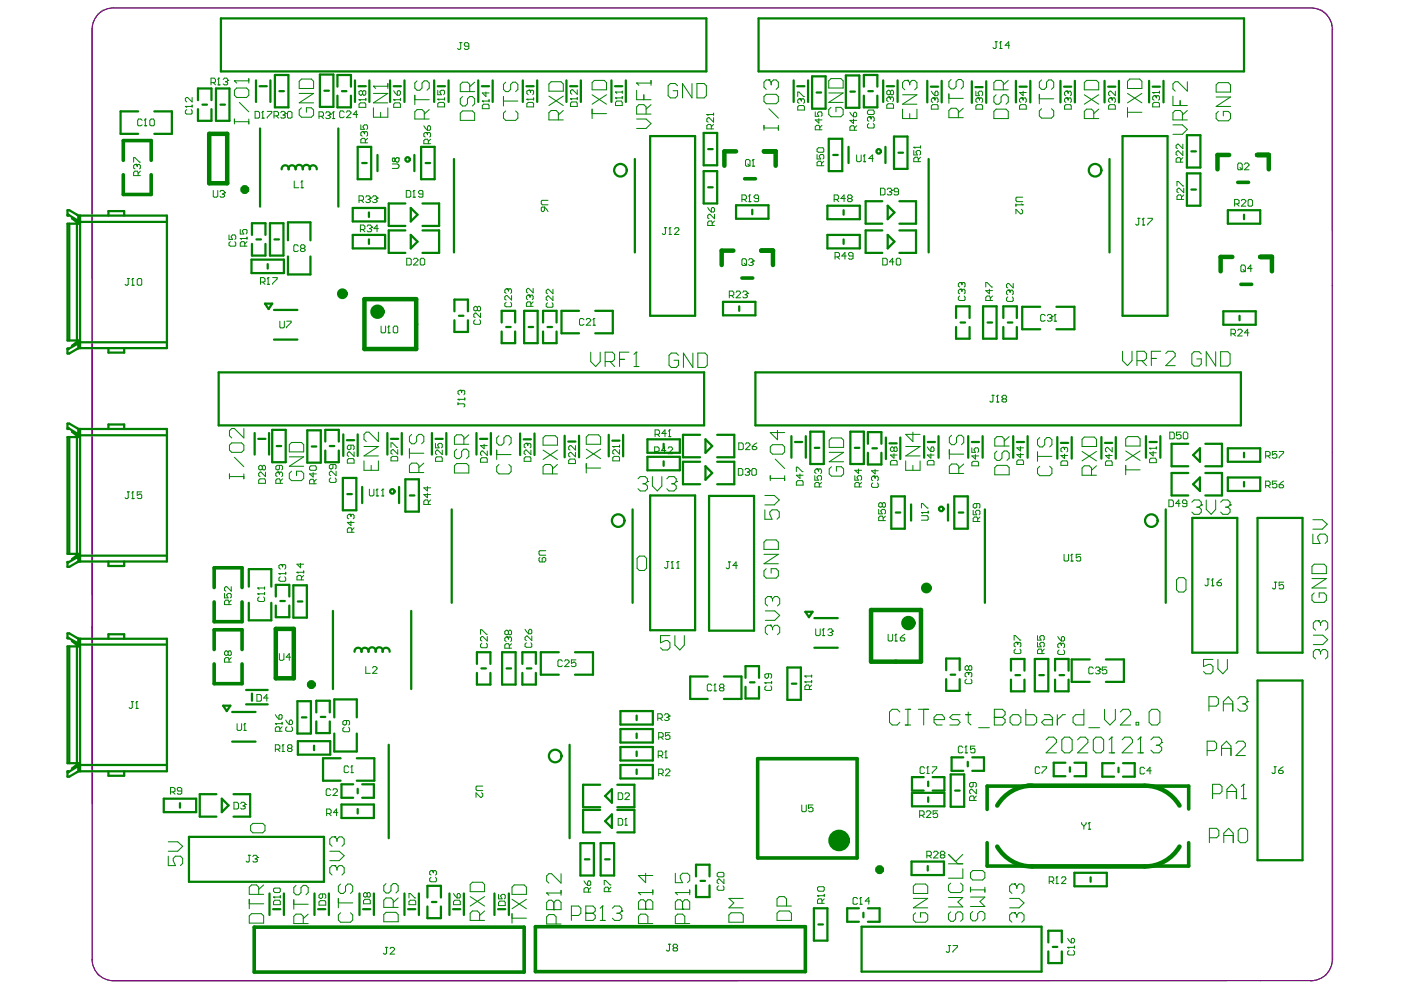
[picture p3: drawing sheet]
<svg xmlns="http://www.w3.org/2000/svg" width="297mm" height="210mm" viewBox="0 0 297 210" stroke-linecap="round" stroke-linejoin="round" font-family="sans-serif">
<path d="M20.8 2.9l.9-.7 2.3-.6h254a4.4 4.4 0 0 1 4.5 4.6l.1 197.2a4.4 4.4 0 0 1-4.6 4.5l-254 .1a4.4 4.4 0 0 1-4.4-4.6l-.1-197.2 .2-1.3 .4-1z" fill="none" stroke="#808080" stroke-width=".21"/>
<path d="M20.6 3.3a4.5 4.5 0 0 1 3.4-1.6h254a4.5 4.5 0 0 1 4.5 4.5v197.2a4.5 4.5 0 0 1-4.5 4.5h-254a4.5 4.5 0 0 1-4.4-4.5v-197.2a4.5 4.5 0 0 1 1-2.9z" fill="none" stroke="#800080" stroke-width=".21"/>
<g fill="none" stroke="#008000" stroke-width=".48">
<path d="M45.8 18.8h2.8v6.8h-2.8zM46.8 3.9h103v11.2h-103zM54.3 17v4.6M55 18.3h1.6M57.3 17v4.6M58.3 15.9h2.8v6.9h-2.8zM59.2 19.3h1M67.8 15.8h2.9v6.9h-2.9zM68.8 19.2h.9M71.5 18.4v-2.5h2.9v2.5M72.5 19.3h1M75.3 17v4.6"/>
<path d="M76 18.3h1.6M78.3 17v4.6M82.7 17v4.6M83.5 18.3h1.5M85.8 17v4.6M92.1 17v4.6M92.8 18.3h1.5M95.1 17v4.6M101.4 17v4.6M102.2 18.3h1.5M104.5 17v4.6M110.8 17v4.6"/>
<path d="M111.6 18.3h1.5M113.9 17v4.6M120.1 17v4.6M120.9 18.3h1.5M123.2 17v4.6M129.6 17v4.6M130.4 18.3h1.5M132.7 17v4.6M160.8 3.9h103v11.2h-103zM168.3 17v4.6M169 18.3h1.6M171.3 17v4.6"/>
<path d="M172.2 16.2h2.8v6.8h-2.8zM173.1 19.6h1M179.3 16h2.9v6.9h-2.9zM180.3 19.4h.9M183.2 18.4v-2.5h2.8v2.5M184.1 19.3h1M187.3 17v4.6M188 18.3h1.5M190.3 17v4.6M196.6 17.1v4.6M197.4 18.4h1.5M199.7 17.1v4.6"/>
<path d="M206 17.2v4.6M206.8 18.5h1.5M209.1 17.2v4.6M215.4 17.1v4.6M216.2 18.4h1.5M218.4 17.1v4.6M224.8 17.1v4.6M225.6 18.4h1.5M227.9 17.1v4.6M234.2 17.1v4.6M235 18.4h1.5M237.2 17.1v4.6"/>
<path d="M243.6 17.1v4.6M244.4 18.4h1.5M246.7 17.1v4.6M29.3 23.6h-3.7v4.8h3.7M32.7 23.6h3.7v4.8h-3.7M42 21.2v-2.4h2.8v2.4M42 23.1v2.5h2.8v-2.5M42.9 22.2h1M46.7 22.2h1M55.1 27.2v16.6M59.7 35.9a.76 .76 0 0 1 .8-.9 .76 .76 0 0 1 .7 .9M61.2 35.9a.76 .76 0 0 1 .7-.9 .76 .76 0 0 1 .8 .9"/>
<path d="M62.7 35.9a.76 .76 0 0 1 .7-1 .76 .76 0 0 1 .8 1M64.2 35.9a.76 .76 0 0 1 .8-1 .76 .76 0 0 1 .7 1M65.6 35.9a.76 .76 0 0 1 .8-.9 .76 .76 0 0 1 .8 .9M71.5 20.3v2.5h2.9v-2.5M71.7 27.2v16.6M75.8 31.1h2.9v6.9h-2.9zM76.8 34.6h.9M80 32.9v3.4M87.9 32.9v3.4M89.3 31.1h2.8v6.9h-2.8zM90.2 34.6h1M96.3 33.7v19.8"/>
<path d="M134.6 33.7v19.8M137.8 28.9h9.6v38.1h-9.6zM149.2 36.3h2.9v6.8h-2.9zM149.2 28.2h2.9v6.8h-2.9zM150.1 39.7h1M150.1 31.6h1M175.7 29.4h2.9v6.9h-2.9zM176.7 32.9h.9M179.9 31.1v3.5M183.2 20.3v2.5h2.8v-2.5M187.7 31.1v3.5M189.5 28.9h2.9v6.9h-2.9z"/>
<path d="M190.5 32.4h1M196.9 33.7v19.8M235.2 33.7v19.8M238 28.9h9.5v38.1h-9.5zM251.6 28.7h2.9v6.8h-2.9zM251.6 36.8h2.9v6.8h-2.9zM252.6 32.1h1M14.3 45.5h.2M14.5 45.5v.2h-.2v-1.1h.4l1.6 .9M14.5 45.5l1.8 1.2M14.7 47.4v24.8M16.3 45.5l.7 .2"/>
<path d="M16.3 46.7v.4M16.3 47.4v24.8M16.3 47.1h.3M16.3 46.7h.3M16.6 45.7v1.7h-2.3v24.8h2.3v1.7M16.6 46.8l-1.3-.5 1 .8M16.6 47h18.8M17 45.7h18.4v28.1h-18.4M17 45.7v28.1M23 45.7v-.9h3.3v.9M53.3 55h6.9v2.9h-6.9zM53.4 49.8v-2.5h2.9v2.5"/>
<path d="M53.4 51.7v2.5h2.9v-2.5M54.4 50.8h.9M56.8 56v1M57.2 47.3h2.9v6.9h-2.9zM58.2 50.8h.9M61.1 51v-3.9h4.7v3.9M61.1 54.4v3.8h4.7v-3.8M74.8 44.1h6.9v2.9h-6.9zM74.8 49.8h6.9v2.9h-6.9zM78.2 45v1M78.2 50.8v.9M85.9 43.1h-3.5v4.8h3.5"/>
<path d="M85.9 48.9h-3.5v4.7h3.5M87.1 49.8l1.4 1.4-1.4 1.5zM87.1 44.1l1.4 1.4-1.4 1.5zM89.6 48.9h3.5v4.7h-3.5M89.6 43.1h3.5v4.8h-3.5M156.1 43.5h6.8v2.9h-6.8zM159.5 44.5v.9M175.4 43.6h6.9v2.9h-6.9zM175.4 49.8h6.9v2.9h-6.9zM178.9 44.6v.9M178.9 50.8v.9M187.1 42.7h-3.6v4.7h3.6"/>
<path d="M187.1 48.9h-3.6v4.7h3.6M188.2 49.8l1.4 1.4-1.4 1.5zM188.2 43.6l1.4 1.4-1.4 1.5zM190.7 42.7h3.5v4.7h-3.5M190.7 48.9h3.5v4.7h-3.5M252.6 40.2h1M260.3 44.6h6.9v2.8h-6.9zM263.8 45.5v1M14.3 74h.2M14.5 74l-.2-.1v1.1h.4l1.6-1M16.3 72.5v.5M16.3 72.5l-1 .8 1.3-.4"/>
<path d="M16.3 72.5h.3M16.3 73h.3M16.3 73l-1.8 1M16.6 72.6h18.8M17 73.8l-.7 .2M23 73.8v1h3.3v-1M46.4 79h102.9v11.2h-102.9zM56.2 64.4h1.5l-.8 1.1zM58.1 72h5M58.1 65.7h5M96.3 66v-2.5h2.9v2.5M96.3 67.9v2.5h2.9v-2.5"/>
<path d="M97.3 67h1M106.4 68.4v-2.5h2.8v2.5M106.4 70.3v2.5h2.8v-2.5M107.3 69.3h1M111.1 65.9h2.9v6.9h-2.9zM112.1 69.3h.9M115.1 68.4v-2.5h2.9v2.5M115.1 70.3v2.5h2.9v-2.5M116.1 69.3h.9M122.8 65.9h-3.8v4.8h3.8M126.2 65.9h3.7v4.8h-3.7M153.3 64h6.9v2.9h-6.9z"/>
<path d="M156.7 65v.9M160.2 79h102.9v11.2h-102.9zM202.7 67.4v-2.4h2.9v2.4M202.7 69.3v2.5h2.9v-2.5M203.7 68.4h.9M208.4 65h2.9v6.8h-2.9zM209.4 68.4h.9M212.7 69.3v2.5h2.9v-2.5M212.7 67.4v-2.4h2.9v2.4M213.7 68.4h.9M220.5 65h-3.8v4.8h3.8M224 65h3.8v4.8h-3.8"/>
<path d="M259.4 66h6.8v2.9h-6.8zM262.8 67v.9M14.3 90.8h.2M14.5 90.8v.2h-.2v-1.2h.4l1.6 1M14.5 90.8l1.8 1.1M14.7 92.7v24.7M16.3 90.8l.7 .2M16.3 91.9v.5M16.3 92.7v24.7M16.3 92.4h.3M16.3 91.9h.3M16.6 91v1.7h-2.3v24.7h2.3v1.7"/>
<path d="M16.6 92l-1.3-.5 1 .9M16.6 92.3h18.8M17 91h18.4v28.1h-18.4M17 91v28.1M23 91v-1h3.3v1M54 91.8v4.6M54.8 93h1.5M57 91.8v4.6M57.7 91.1h2.9v6.9h-2.9zM58.7 94.6h.9M65.2 91.2h2.8v6.9h-2.8zM66.1 94.7h1"/>
<path d="M69 95.5v2.5h2.8v-2.5M69 93.6v-2.5h2.8v2.5M69.9 94.6h1M72.8 92.1v4.6M73.5 93.3h1.6M75.8 92.1v4.6M82.1 91.8v4.6M82.9 93h1.5M85.2 91.8v4.6M91.6 91.8v4.6M92.3 93h1.6M94.6 91.8v4.6"/>
<path d="M101 91.8v4.6M101.8 93h1.5M104.1 91.8v4.6M110.3 91.9v4.6M111 93.1h1.6M113.3 91.9v4.6M119.7 92.4v4.6M120.5 93.6h1.5M122.8 92.4v4.6M129.1 92.2v4.6M129.8 93.4h1.6M132.1 92.2v4.6"/>
<path d="M137.3 93.1h6.8v2.9h-6.8zM137.3 96.9h6.8v2.8h-6.8zM140.7 94.1v.9M140.7 97.8v1M148.4 92.2h-3.6v4.8h3.6M148.4 97.9h-3.6v4.8h3.6M149.6 98.9l1.4 1.4-1.4 1.4zM149.6 93.1l1.4 1.5-1.4 1.4zM152.1 92.2h3.6v4.8h-3.6M152.1 97.9h3.6v4.8h-3.6M167.8 92.5v4.5M168.6 93.7h1.5"/>
<path d="M170.8 92.5v4.5M171.8 91.5h2.9v6.9h-2.9zM172.8 95h.9M180.3 91.5h2.9v6.9h-2.9zM181.2 95h1M184 94.1v-2.5h2.9v2.5M184 96v2.5h2.9v-2.5M185 95h.9M187.8 92.8v4.5M188.6 94h1.5M190.9 92.8v4.5M195.9 92.5v4.5"/>
<path d="M196.7 93.7h1.5M199 92.5v4.5M205.3 92.5v4.5M206 93.7h1.6M208.3 92.5v4.5M214.8 92.5v4.5M215.6 93.7h1.5M217.9 92.5v4.5M224.2 92.7v4.5M224.9 93.9h1.6M227.2 92.7v4.5M233.5 92.7v4.5"/>
<path d="M234.3 93.9h1.5M236.6 92.7v4.5M243 92.5v4.5M243.7 93.7h1.6M246 92.5v4.5M251.9 94.1h-3.5v4.8h3.5M253 96.5l1.4-1.5v2.9zM255.6 94.1h3.5v4.8h-3.5M260.3 95h6.9v2.9h-6.9zM263.8 96v1M14.3 119.2h.2M14.5 119.2l-.2-.1v1.1h.4l1.6-1"/>
<path d="M16.3 117.7v.5M16.3 118.2h.3M16.3 117.7l-1 .9 1.3-.5M16.3 117.7h.3M16.3 118.2l-1.8 1M16.6 117.8h18.8M17 119.1l-.7 .1M23 119.1v.9h3.3v-.9M72.7 101.3h2.9v6.9h-2.9zM73.6 104.8h1M76.8 103.2v3.5M84.6 103.2v3.5"/>
<path d="M85.9 101.6h2.9v6.9h-2.9zM86.9 105h1M95.8 108v19.8M134.1 108v19.8M137.8 105h9.6v28.6h-9.6zM150.3 105.1h9.6v28.6h-9.6zM189 105.2h2.8v6.9h-2.8zM189.9 108.7h1M193.2 107v3.4M201 107v3.4M202.3 105.2h2.9v6.9h-2.9zM203.3 108.7h.9"/>
<path d="M208.8 108v19.8M247.2 108v19.8M251.9 100.3h-3.5v4.7h3.5M252.8 109.8h9.5v28.6h-9.5zM253 102.7l1.4-1.5v2.9zM255.6 100.3h3.5v4.7h-3.5M260.3 101.2h6.9v2.9h-6.9zM263.8 102.2v.9M266.6 109.8h9.6v28.6h-9.6zM14.3 135.2h.2M14.5 135.2l-.2 .1v-1h.4l1.6 .9M14.5 135.2l1.8 1.1"/>
<path d="M14.7 137.1v24.7M16.3 135.2l.7 .2M16.3 136.3v.5M16.3 137.1v24.7M16.3 136.8h.3M16.3 136.3h.3M16.6 135.3v1.8h-2.3v24.7h2.3v1.7M16.6 136.4l-1.3-.5 1 .9M16.6 136.7h18.8M17 135.4h18.4v28.1h-18.4M17 135.4v28.1M23 135.4v-.9h3.3v.9"/>
<path d="M52.8 124.4v-3.7h4.7v3.7M52.8 127.8v3.7h4.7v-3.7M58.5 126.5v-2.5h2.8v2.5M58.5 128.4v2.5h2.8v-2.5M59.4 127.4h1M62.2 124.1h2.9v6.9h-2.9zM63.1 127.5h1M70.6 129.5v16.6M75.2 138.2a.76 .76 0 0 1 .7-.9 .76 .76 0 0 1 .8 .9M79.6 138.2a.76 .76 0 0 0-.7-1 .76 .76 0 0 0-.8 1 .78 .78 0 0 0-.7-.9 .78 .78 0 0 0-.8 .9M79.7 138.2a.76 .76 0 0 1 .7-1 .76 .76 0 0 1 .8 1M81.1 138.2a.76 .76 0 0 1 .7-.9 .76 .76 0 0 1 .8 .9"/>
<path d="M87.2 129.5v16.6M106.5 138.3h2.8v6.8h-2.8zM118.5 138.3h-3.8v4.8h3.8M121.9 138.3h3.8v4.8h-3.8M170.8 129.7h1.5l-.8 1.2zM172.7 137.3h4.9M172.7 131.1h4.9M219.4 139.7h2.9v6.9h-2.9zM231 139.8h-3.8v4.8h3.8M234.5 139.8h3.8v4.8h-3.8M47.3 149.6h1.5l-.7 1.2zM49.2 157.2h5"/>
<path d="M49.2 151h5M52.2 146.3h4.6M52.2 149.3h4.6M53.4 147.1v1.5M63.1 148.7h2.8v6.8h-2.8zM63.1 157.1h6.9v2.9h-6.9zM64 152.1h1M66.6 158.1v1M67.1 151.1v-2.5h2.8v2.5M67.1 153v2.4h2.8v-2.4M68 152h1M70.9 155.5v3.8h4.7v-3.8"/>
<path d="M70.9 152.1v-3.8h4.7v3.8M82.4 157.9v19.8M101.1 140.8v-2.5h2.9v2.5M101.1 142.7v2.4h2.9v-2.4M102.1 141.7h.9M107.4 141.7h1M110.8 140.8v-2.5h2.8v2.5M110.8 142.7v2.4h2.8v-2.4M111.7 141.7h1M120.8 157.9v19.8M131.5 150.8h6.9v2.8h-6.9zM131.5 154.6h6.9v2.8h-6.9z"/>
<path d="M131.5 158.4h6.9v2.8h-6.9zM135 151.7v1M135 155.5v1M135 159.3v1M150.1 143.4h-3.8v4.8h3.8M153.5 143.4h3.7v4.8h-3.7M158.1 143.7v-2.5h2.8v2.5M158.1 145.6v2.5h2.8v-2.5M159 144.7h1M166.9 141.5h2.9v6.9h-2.9zM167.9 145h.9M200.6 142.1v-2.5h2.9v2.5"/>
<path d="M200.6 144v2.5h2.9v-2.5M201.6 143.1h.9M214.3 142.2v-2.5h2.9v2.5M214.3 144.1v2.5h2.9v-2.5M215.3 143.1h1M220.4 143.1h.9M223.7 144.1v2.5h2.9v-2.5M223.7 142.2v-2.5h2.9v2.5M224.6 143.1h1M266.6 144.3h9.6v38.1h-9.6zM14.3 163.7h.2M14.5 163.7v-.2h-.2v1.2h.4l1.6-1"/>
<path d="M16.3 162.1v.5M16.3 162.6h.3M16.3 162.1l-1 .9 1.3-.5M16.3 162.1h.3M16.3 162.6l-1.8 1.1M16.6 162.2h18.8M17 163.5l-.7 .2M23 163.5v1h3.3v-1M34.7 169.3h6.9v2.9h-6.9zM38.2 170.3v.9M40.1 177.4h28.6v9.6h-28.6zM45.9 168.4h-3.5v4.7h3.5"/>
<path d="M47 169.3l1.5 1.5-1.5 1.4zM49.5 168.4h3.5v4.7h-3.5M72.2 160.8h-3.7v4.7h3.7M72.4 170.6h6.9v2.8h-6.9zM74.9 166.3h-2.5v2.8h2.5M75.6 160.8h3.8v4.7h-3.8M75.8 167.2v1M75.8 171.5v1M76.8 166.3h2.5v2.8h-2.5M123.1 178.8h2.8v6.8h-2.8zM127.3 166.4h-3.7v4.7h3.7M127.3 171.7h-3.7v4.8h3.7"/>
<path d="M127.3 178.8h2.9v6.8h-2.9zM128.3 174.1l1.4-1.4v2.8zM128.3 168.8l1.4-1.5v2.9zM130.9 166.4h3.6v4.7h-3.6M130.9 171.7h3.6v4.8h-3.6M131.5 162.2h6.9v2.9h-6.9zM135 163.1v1M193.4 168.1h6.8v2.9h-6.8zM195.8 164.8h-2.4v2.8h2.4M196.8 165.7v1M196.8 169.1v.9M197.7 164.8h2.5v2.8h-2.5"/>
<path d="M201.6 164.2h2.8v6.9h-2.8zM202.5 167.6h1M204.2 160.6h-2.4v2.8h2.4M205.2 161.5v1M206.1 160.6h2.5v2.8h-2.5M225.9 161.7h-2.5v2.9h2.5M226.8 162.7v.9M227.8 161.7h2.5v2.9h-2.5M236.2 161.8h-2.5v2.9h2.5M237.1 162.8v.9M238.1 161.8h2.5v2.9h-2.5M57.1 189.4v4.6"/>
<path d="M57.9 192.8h1.5M60.2 189.4v4.6M66.7 189.4v4.6M67.4 192.8h1.6M69.7 189.4v4.6M76.2 189.4v4.6M77 192.8h1.5M79.3 189.4v4.6M85.8 189.4v4.6M86.5 192.8h1.5M88.8 189.4v4.6M90.6 190.3v-2.5h2.9v2.5"/>
<path d="M90.6 192.2v2.5h2.9v-2.5M91.6 191.2h.9M95.3 189.4v4.6M96.1 192.8h1.5M98.3 189.4v4.6M104.8 189.4v4.6M105.6 192.8h1.5M107.9 189.4v4.6M124 182.2h1M128.3 182.2h1M147.6 185.8v-2.5h2.8v2.5M147.6 187.7v2.5h2.8v-2.5"/>
<path d="M148.5 186.8h1M172.6 192.6h2.8v6.8h-2.8zM173.5 196h1M182.1 192.6h-2.5v2.8h2.5M182.7 196.5h38.1v9.5h-38.1zM183.1 193.5v1M184 192.6h2.5v2.8h-2.5M193.3 182.7h6.8v2.8h-6.8zM196.7 183.6v1M222.3 199.8v-2.5h2.8v2.5M227.8 185.1h6.9v2.8h-6.9zM231.2 186v1"/>
<path d="M222.3 201.7v2.5h2.8v-2.5M223.2 200.8h1"/>
<circle cx="86.4" cy="33.8" r=".48"/>
<circle cx="131.5" cy="36.1" r="1.33"/>
<circle cx="186.3" cy="32.1" r=".48"/>
<circle cx="232.2" cy="36.1" r="1.33"/>
<circle cx="83.2" cy="104.2" r=".48"/>
<circle cx="131.1" cy="110.4" r="1.33"/>
<circle cx="199.6" cy="107.9" r=".48"/>
<circle cx="244.1" cy="110.4" r="1.33"/>
<circle cx="117.7" cy="160.3" r="1.33"/>
</g>
<g fill="none" stroke="#008000" stroke-width=".76">
<path d="M26.1 34v-4.2h6v4.2M26.1 37v4.2h6v-4.2M157.9 37.9h2.3M262.4 38.7h2.3M157.3 59h2.3M263.1 60.3h2.3M45.4 124.6v-4.2h5.9v4.2M45.4 127.6v4.2h5.9v-4.2M45.4 137.7v-4.2h5.9v4.2M45.4 140.8v4.2h5.9v-4.2M160.6 160.9h21.1v21h-21.1zM209.3 178.7v4.9h42.7v-4.9"/>
<path d="M252 171.5v-4.8h-42.7v4.9M53.9 196.6h57.2v9.5h-57.2zM113.5 196.5h57.3v9.5h-57.3z"/>
</g>
<g fill="none" stroke="#008000" stroke-width=".95">
<path d="M44.4 28.4h3.8v10.5h-3.8zM156.1 32.1h-2.5v3M162 32.1h2.5v3M260.6 32.9h-2.5v3M266.5 32.9h2.5v3M155.5 53.1h-2.5v3.1M161.4 53.1h2.5v3.1M261.3 54.5h-2.5v3M267.2 54.5h2.5v3M77.3 63.4h10.9v10.6h-10.9zM58.5 133.3h3.8v10.5h-3.8zM184.7 129.3h10.6v11h-10.6z"/>
<path d="M211.4 179.5a8.6 8.6 0 0 0 7.4 4.2h23.9a8.6 8.6 0 0 0 7.4-4.2M217.9 166.6h24.8a8.6 8.6 0 0 1 7.4 4.2M218.8 166.6a8.6 8.6 0 0 0-7.4 4.2"/>
<circle cx="51.9" cy="40.2" r=".48"/>
<circle cx="66" cy="145.1" r=".48"/>
<circle cx="186.5" cy="184.4" r=".48"/>
</g>
<g fill="none" stroke="#008000" stroke-width=".21">
<path d="M44.7 17.5h.7l.3-.2v-.4l-.3-.3h-.7v1.4M45.2 17.5l.5 .5M46.2 18h.4M46.4 16.6h.1M46.4 16.6v1.4M46.4 16.6l-.2 .3M47.3 16.9l.3-.3h.5l.2 .4M47.8 17.3h.3M48.1 17.3l.2 .2v.3l-.2 .2h-.5l-.3-.2M48.3 17h.1M48.3 17l-.2 .3M49.7 17.1h.1"/>
<path d="M49.7 19.1l.5-.4h2.1l.5 .4v1.1l-.5 .5h-2.1l-.5-.5zM49.7 17.1h3.1M49.7 17.1l.5 .5M52.8 16.7v.9M63.4 17.2l.5-.4h2.1l.5 .4v1.6h-3.1zM63.4 19.8h3.1l-3.1 2h3.1M76.9 19.4l.2-.2h.3l.2 .2v.5l-.2 .3h-.3l-.2-.3M76.9 19.4l-.3-.2-.5 .2v.5l.3 .3 .5-.3M76.9 19.4v.5M79.2 18.3h.1M79.2 19.8h3l-3 2h3M79.2 18.3h3"/>
<path d="M79.2 18.3l.5 .5M82.2 17.7v1.1M83.5 19.2l.7 1M84.2 19.4l.2-.2h.3l.2 .2v.5l-.2 .3h-.5zM88.4 17.1l-.4 .5v1.1l.4 .4h.6l.5-.4v-1.1l.5-.5h.5l.5 .5v1.1l-.5 .4M92.8 19.1v1h.8l-.3-.5v-.3l.3-.2h.5l.1 .2v.5l-.1 .3M97.5 9h.5M97.7 9v1.3l-.2 .2h-.3l-.2-.2M99.4 9.8h-.8l-.2-.3 .2-.5h.5l.3 .3v1l-.3 .2h-.5l-.2-.2M99.6 19.4v-1.5l-.5-.5h-1l-.5 .5v1.5h3M100.6 17.4l-1 1M103 19.5v1l-.7-.8h1.4"/>
<path d="M107.2 17.4l-.5 .5v1l.5 .5h.6l.5-.5v-1l.4-.5h.6l.5 .5v1l-.5 .5M112.2 19.1h.1M112.2 19.1l-.5 .2v.5l.3 .3M112.2 19.1l.3 .2M112.5 19.3l.2-.2h.2l.2 .2v.5l-.2 .3M112.5 19.3v.3M116.4 17.8l.5-.5h2.1l.4 .5v1.5h-3zM122.4 19v1l-1-1-.4 .2v.5l.2 .3M125.5 17.5l.5-.5h2.1l.5 .5v1.5h-3.1zM130.5 19.5h.1M130.5 19.5h1.4M130.5 19.5l.3 .3"/>
<path d="M131.9 19.3v.5M135 17.6h.1M135 19.1v2h3M135 17.6h3M135 17.6l.5 .5M138 17v1.1M143.7 18.2l-.5-.5h-1.1l-.4 .5v2.1l.4 .5h1.1l.5-.5v-1.1h-1M146.7 17.7v3.1l-2-3.1v3.1M147.8 17.7h1.5l.5 .5v2.1l-.5 .5h-1.5zM163 16.9h.1M163 16.9h-.5l-.5 .5v1.1l.5 .4M163 16.9l.5 .5"/>
<path d="M163.5 17.4l.5-.5h.6l.4 .5v1.1l-.4 .4M163.5 17.4v.6M175.7 17.1l.5-.4h2.1l.5 .4v1.6h-3.1zM175.7 19.7h3.1l-3.1 2h3.1M188.8 19.4l-.3-.3-.5 .3v.5l.3 .2 .5-.2M188.8 19.4l.2-.3h.3l.1 .3v.5l-.1 .2h-.3l-.2-.2M188.8 19.4v.5M192.4 17h.1M192.4 17h-.6l-.4 .5v1.1l.4 .4M192.4 17l.5 .5M192.9 17.5l.5-.5h.5l.5 .5v1.1l-.5 .4M192.9 17.5v.5"/>
<path d="M197.5 19.3l.7 1M198.4 19.3h.3l.2 .3v.5l-.2 .2h-.5v-.7zM201.2 19.9v2M201.7 16.9l-.5 .4v1.1l.5 .5h.5l.5-.5v-1.1l.5-.4h.6l.4 .4v1.1l-.4 .5M206.9 19.3v1h.8l-.3-.5 .3-.5h.4l.2 .3v.5l-.2 .2M211 8.9h.5M211.2 8.9v1.2l-.2 .2h-.3l-.2-.2M212 10.3h.4M212.2 8.9h.1M212.2 8.9v1.4M212.2 8.9l-.2 .2M212.7 19v-1.5l-.5-.5h-1l-.5 .5v1.5h3.1"/>
<path d="M213.8 17l-1.1 1M214.1 9.6h-1l.8-.7v1.4M216.9 19.3v1l-.7-.7h1.4M220.4 20v2M220.8 16.9l-.4 .5v1.1l.4 .4h.6l.5-.4v-1.1l.5-.5h.5l.5 .5v1.1l-.5 .4M226.2 19.3h.1M226.2 19.3l-.5 .3v.5l.3 .2M226.2 19.3l.3 .3M226.5 19.6l.2-.3h.2l.2 .3v.5l-.2 .2M226.5 19.6v.2M229.9 17.5l.5-.5h2.1l.4 .5v1.5h-3zM236.5 19.3v1l-1-1h-.2l-.3 .3v.5l.3 .2"/>
<path d="M239.1 17.2l.4-.4h2.1l.5 .4v1.6h-3zM239.1 19.8l3 2M242.1 19.8l-3 2M244.4 19.6h.1M244.4 19.6h1.4M244.4 19.6l.3 .2M245.8 19.3v.5M251.7 17.3v2l-2-2h-.5l-.5 .5v1.1l.5 .4M257.8 18l.5-.5h2.1l.5 .5v1.5h-3.1zM28.3 34.4v-1h.3l1 1h.2M28.8 34.9h.1M28.8 34.9l-.5 .2v.5l.3 .2"/>
<path d="M28.8 34.9l.3 .2M29.1 35.1v.2M29.1 35.1l.2-.2h.3l.2 .2v.5l-.2 .2M29.3 37.2v-.6l-.2-.3h-.5l-.3 .3v.6h1.5M29.8 36.3l-.5 .5M30.1 25.5l-.2-.3h-.5l-.2 .3v1l.2 .2h.5l.2-.2M30.6 26.7h.5M30.8 25.2h.1M30.8 25.2v1.5M30.8 25.2l-.2 .3M31.8 25.5l.3-.3h.4l.2 .3v1l-.2 .2h-.4l-.3-.2zM39.3 22.6h.1"/>
<path d="M39.3 22.6h1.4M39.3 22.6l.3 .2M39.6 23.2l-.3 .3v.5l.3 .2h.9l.2-.2v-.5l-.2-.3M40.7 20.7v.9l-.9-.9-.5 .2v.4l.3 .3M40.7 22.3v.5M49.7 25.2v1.1M49.7 25.8h3.1M50.7 21.7l2.1 2M52.8 25.2v1.1M54.1 23.6h.7l.2 .3v1l-.2 .1h-.7zM55.5 25h.5M55.7 23.6h.1"/>
<path d="M55.7 23.6v1.4M55.7 23.6l-.2 .3M56.7 23.6h.9v.3l-.9 1v.1M58.1 24.6h.7l.2-.2v-.5l-.2-.3h-.7v1.4M58.6 24.6l.4 .4M59.5 23.9l.2-.3h.5l.3 .5M60 24.4h.2M60.2 24.4l.3 .2v.3l-.3 .1h-.5l-.2-.1M60.5 24.1h.1M60.5 24.1l-.3 .3M61.1 23.6h.5l.3 .3v1l-.3 .1h-.5l-.1-.1v-1zM62.4 38.4v1.4h.9"/>
<path d="M63.8 39.8h.5M63.9 22.9l-.5 .4v1.1l.5 .5h2.1l.5-.5v-1.1l-.5-.4h-1v.9M64 38.4h.1M64 38.4v1.4M64 38.4l-.2 .3M67.6 24.7h.7l.3-.2v-.5l-.3-.3h-.7v1.4M68.1 24.7l.5 .4M69.1 24l.2-.3h.4l.3 .5M69.5 24.5h.2M69.7 24.5l.3 .2v.2l-.3 .2h-.4l-.2-.2M70 24.2h.1M70 24.2l-.3 .3"/>
<path d="M70.5 25.1h.5M70.7 23.7h.1M70.7 23.7v1.4M70.7 23.7l-.2 .3M73 23.8l-.3-.3h-.5l-.2 .3v1l.2 .1h.5l.3-.1M73.5 23.8l.1-.3h.5l.3 .3v.2l-.9 .9h.9M75.8 24.3h-.9l.7-.8v1.4M76.1 21.1h.1M76.1 22.1l.3-.3h1l.2 .3v.7h-1.5zM76.1 21.1h1.5M76.1 21.1l.3 .2M76.5 26.5v.9h.8l-.3-.5 .3-.4h.4l.2 .3v.4l-.2 .2"/>
<path d="M77 27.9h.1M77 27.9l-.5 .3v.5l.3 .2M77 27.9l.3 .3M77.3 28.2l.2-.3h.2l.2 .3v.5l-.2 .2M77.3 28.2v.2M77.5 30.3v-.7l-.2-.3h-.5l-.3 .3v.7h1.4M77.6 20.9v.4M77.9 29.3l-.4 .5M79.2 22.9v2h3v-2M80.7 23.8v1.1M83.2 34.8h1l.4 .3-.1 .4-.3 .2h-1M83.3 33.5h.4l.1 .2v.4l-.4 .2a.54 .54 0 0 1-.1-.8z"/>
<path d="M83.5 21.1h.1M83.5 22.1l.3-.3h.9l.2 .3v.7h-1.4zM83.5 21.1h1.4M83.5 21.1l.3 .2M84.5 33.5h.1M84.5 33.5v.8l-.4 .1-.3-.4M84.5 33.5l-.4-.1-.3 .4M84.9 20.9v.4M88 21.1h3M88 20.2v2M89.9 26.7l.7 .9M90 25.2v-1.5l-.5-.5h-1.1l-.4 .5v1.5h3"/>
<path d="M90.3 28.1h.1M90.3 28.1l-.4 .3v.5l.2 .1M90.3 28.1l.3 .3M90.6 28.4v.2M90.6 28.4l.2-.3h.3l.2 .3v.5l-.2 .1M90.8 30.5v-.7l-.2-.3h-.5l-.2 .3v.7h1.4M90.8 26.7h.3l.2 .2v.5l-.2 .2h-.5v-.7zM91 23.2l-1 1M91.3 29.5l-.5 .5M92.8 21h.1M92.8 22l.3-.3h1l.1 .3v.7h-1.4zM92.8 21h1.4"/>
<path d="M92.8 21l.3 .2M94.2 20.8v.4M97.6 24l.5-.5h2.1l.4 .5v1.5h-3zM98.1 20.5l-.5 .4v1.1l.5 .5h.5l.5-.5v-1.1l.5-.4h.6l.4 .4v1.1l-.4 .5M102.3 21.4h.1M102.3 22.4l.2-.3h1l.2 .3v.6h-1.4zM102.3 21.4h1.4M102.3 21.4l.2 .2M103.7 21.1v.5M106.7 21.4h3.1M106.7 20.5v2M107.2 23.5l-.5 .5v1l.5 .5h2.1l.5-.5v-1l-.5-.5"/>
<path d="M111.7 21h.1M111.7 22l.3-.3h.9l.2 .3v.7h-1.4zM111.7 21h1.4M111.7 21l.3 .2M113.1 20.8v.4M116.4 20.4l3 2M118.4 25.4v-1.5l-.5-.5h-1l-.5 .5v1.5h3M119.4 23.4l-1 1M119.4 20.4l-3 2M121 20.9h.1M121 21.9l.2-.3h1l.2 .3v.7h-1.4zM121 20.9h1.4"/>
<path d="M121 20.9l.2 .2M122.4 20.7v.4M125.5 23.1v2M125.5 24.1h3.1M125.5 20.1l3.1 2M128.6 20.1l-3.1 2M130.5 20.8h.1M130.5 21.7l.3-.3h.9l.2 .3v.7h-1.4zM130.5 20.8h1.4M130.5 20.8l.3 .1M131.9 20.5v.4M135 25.2h2l1 1-1 1h-2"/>
<path d="M136.5 20.1v1M137 24.2v-1.5l-.5-.5h-1l-.5 .5v1.5h3M138 22.2l-1 .9M149.9 24.3h.1M149.9 24.3h1.4M149.9 24.3l.2 .2M150.8 27.3v-.6l-.2-.3h-.5l-.2 .3v.6h1.4M151.3 24.9v1l-1-1-.4 .3v.5l.2 .2M151.3 26.4l-.5 .5M151.3 24v.5M158.3 33.8h.4l.3 .3v.9l-.3 .2h-.4l-.2-.2v-.9zM158.5 34.8l.5 .4"/>
<path d="M159.5 35.2h.5M159.7 33.8h.1M159.7 33.8v1.4M159.7 33.8l-.2 .3M162 20.5l.5-.5h2.1l.4 .5v1l-.4 .5h-2.1l-.5-.5zM162 27.1h3M162 26.6v1M163 23l2 2M165 26.6v1M169.1 20.5v-1h.3l1 1h.2M169.1 22.7l.3-.3h1l.2 .3v.6h-1.5zM169.6 20.9h.1"/>
<path d="M169.6 20.9l-.5 .3v.5l.3 .2M169.6 20.9l.3 .3M169.9 21.2l.2-.3h.3l.2 .3v.5l-.2 .2M169.9 21.2v.2M172.9 23.7v1h.7l-.3-.5 .3-.5h.5l.2 .3v.5l-.2 .2M173.2 32.8v.9h.8l-.3-.5 .3-.4h.5l.2 .2v.5l-.2 .2M173.2 31.6l.3-.3h1l.2 .3v.5l-.2 .2h-1l-.3-.2zM173.6 25.1v1l-.7-.7h1.4M173.8 27.5v-.6l-.2-.3h-.5l-.2 .3v.6h1.4M174.2 35.1v-.6l-.2-.3h-.5l-.3 .3v.6h1.5M174.3 26.6l-.5 .4M174.7 34.2l-.5 .5"/>
<path d="M176.2 22.8l-.5 .4v1.1l.5 .5h2.1l.5-.5v-1.1l-.5-.4h-1.1v.9M180.2 23.8l.8 1M181 25.2v1l-.8-.7h1.4M181.1 27.6v-.7l-.1-.2h-.5l-.3 .2v.7h1.4M181.1 23.8h.3l.2 .3v.5l-.2 .2h-.4v-.7zM181.6 32.9v1.2l.2 .2h.5l.3-.2v-1.2M181.6 26.7l-.5 .4M183.1 34.3h.4M183.2 32.9h.1M183.2 32.9v1.4M183.2 32.9l-.1 .2M183.9 23.6l.3-.3h1l.1 .3v.5l-.1 .2h-1l-.3-.2z"/>
<path d="M184.2 26.2l-.3 .3v.4l.3 .2h1l.1-.2v-.4l-.1-.3M184.4 24.8h.1M184.4 24.8l-.5 .2v.5l.3 .2M184.4 24.8l.3 .2M184.7 25l.2-.2h.3l.1 .2v.5l-.1 .2M184.7 25v.2M185.2 33.6h-1l.8-.7v1.4M186.7 39.9h.6l.3 .3v.9l-.3 .2h-.6zM188 22.3l.3-.3h1l.1 .3v.6h-1.4zM188.5 20.6h.1M188.5 20.6l-.5 .3v.4l.3 .2M188.5 20.6l.3 .3"/>
<path d="M188.8 20.9v.1M188.8 20.9l.2-.3h.3l.1 .3v.4l-.1 .2M191.4 20.1h3l-3 2h3M191.4 23.1v2h3v-2M192.9 24.1v1M193.7 31.2h.1M193.7 31.9v1h.8l-.3-.5 .3-.5h.5l.2 .3v.5l-.2 .2M193.7 31.2h1.5M193.7 31.2l.3 .2M194.7 34.3v-.7l-.2-.3h-.5l-.3 .3v.7h1.5M195.2 33.3l-.5 .5M195.2 30.9v.5"/>
<path d="M197.5 22.5l.2-.3h1l.2 .3v.6h-1.4zM197.9 20.8h.1M197.9 20.8l-.4 .2v.5l.2 .2M197.9 20.8l.3 .2M198.2 21l.2-.2h.3l.2 .2v.5l-.2 .2M198.2 21v.2M201.2 20.9h3M203.2 24.9v-1.5l-.5-.5h-1l-.5 .5v1.5h3M204.2 22.9l-1 1M206.9 22.5l.3-.3h.9l.2 .3v.6h-1.4zM207.4 20.8h.1M207.4 20.8l-.5 .2v.5l.3 .2"/>
<path d="M207.4 20.8l.3 .2M207.7 21l.2-.2h.2l.2 .2v.5l-.2 .2M207.7 21v.2M210.7 23.6l.5-.5h2.1l.5 .5v1.5h-3.1zM211.2 20.1l-.5 .5v1l.5 .5h.6l.4-.5v-1l.5-.5h.6l.5 .5v1l-.5 .5M216.2 22.5l.2-.3h1l.2 .3v.6h-1.4zM216.6 20.8h.1M216.6 20.8l-.4 .2v.5l.2 .2M216.6 20.8l.3 .2M216.9 21l.2-.2h.3l.2 .2v.5l-.2 .2M216.9 21v.2M220.4 20.9h3"/>
<path d="M220.8 23l-.4 .5v1.1l.4 .4h2.1l.5-.4v-1.1l-.5-.5M225.7 22.5l.3-.3h.9l.2 .3v.6h-1.4zM226.2 20.8h.1M226.2 20.8l-.5 .2v.5l.3 .2M226.2 20.8l.3 .2M226.5 21l.2-.2h.2l.2 .2v.5l-.2 .2M226.5 21v.2M229.9 20.1l3 2M231.9 25.1v-1.5l-.5-.5h-1l-.5 .5v1.5h3M232.9 23.1l-1 1M232.9 20.1l-3 2M235 22.5l.3-.3h1l.2 .3v.6h-1.5z"/>
<path d="M235.5 20.8h.1M235.5 20.8l-.5 .2v.5l.3 .2M235.5 20.8l.3 .2M235.8 21l.2-.2h.3l.2 .2v.5l-.2 .2M235.8 21v.2M239.1 23.8h3M239.1 22.9v2M244.4 22l.3-.3h.9l.2 .3v.7h-1.4zM244.9 20.3h.1M244.9 20.3l-.5 .3v.4l.3 .2M244.9 20.3l.3 .3M245.2 20.6l.1-.3h.3l.2 .3v.4l-.2 .2"/>
<path d="M245.2 20.6v.2M248.7 26.5h2l1 .9-1 1.1h-2M248.7 20.4v2h3M249.5 39.4v-.9h.3l1 .9h.2M250.2 21.3v1.1M250.3 34.4v-.7l-.2-.3h-.5l-.2 .3v.7h1.4M250.7 25.4v-1.5l-.5-.5h-1l-.5 .5v1.5h3M250.8 30.6v.9l-1-.9-.4 .3v.4l.2 .2M250.8 32v.9l-1-.9-.4 .3v.5l.2 .1M250.8 33.4l-.5 .5M251 39.9v1l-1-1-.5 .3v.5l.3 .2M251.7 23.4l-1 1"/>
<path d="M257.8 20.6h3.1l-3.1 2h3.1M258.3 23.6l-.5 .5v1l.5 .5h2.1l.5-.5v-1l-.5-.5h-1v1M262.6 34.6h.5l.3 .3v.9l-.3 .2h-.5l-.2-.2v-.9zM262.9 35.5l.5 .5M263.9 34.9l.1-.3h.5l.3 .3v.1l-.9 1h.9M27 59h.5M27.2 59v1.3l-.2 .2h-.3l-.2-.2M28.1 59h.1M28.1 59v1.5M28.1 59l-.2 .3M29.1 59.3l.3-.3h.5l.1 .3v1l-.1 .2h-.5l-.3-.2zM45.2 40.4v1.2l.2 .2h.5l.3-.2v-1.2"/>
<path d="M46.6 40.7l.2-.3h.5l.3 .5M47.1 41.1h.2M47.3 41.1l.3 .2v.3l-.3 .2h-.5l-.2-.2M47.6 40.9h.1M47.6 40.9l-.3 .2M48.6 49.8v1h.7l-.3-.7 .3-.3h.5l.2 .3v.5l-.2 .2M48.8 51.2l-.2 .3v.5l.2 .2h1l.2-.2v-.5l-.2-.3M50.9 50.6h.1M50.9 48.7v.9h.8l-.3-.5v-.2l.3-.2h.5l.2 .2v.4l-.2 .3M50.9 50.6h1.5M50.9 50.6l.3 .2M51.9 52.2v-.7l-.2-.3h-.5l-.3 .3v.7h1.5"/>
<path d="M52.4 51.2l-.5 .5M52.4 50.3v.5M55.2 59.8h.7l.3-.2v-.5l-.3-.2h-.7v1.4M55.7 59.8l.5 .5M56.9 58.9h.1M56.9 58.9v1.4M56.9 58.9l-.2 .2M57.8 58.9h1v.2l-1 1v.2M63.2 52.2l-.2-.3h-.5l-.2 .3v.9l.2 .2h.5l.2-.2M63.9 52.7l-.2-.3 .2-.5h.5l.3 .3-.3 .5M63.9 52.7l-.2 .2v.2l.2 .2h.5l.3-.2v-.2l-.3-.2M63.9 52.7h.5"/>
<path d="M76.1 42.5h.7l.3-.2v-.5l-.3-.3h-.7v1.5M76.4 48.7h.7l.3-.2v-.5l-.3-.3h-.7v1.4M76.6 42.5l.5 .5M76.9 48.7l.5 .4M77.6 41.8l.1-.3h.5l.3 .5M77.8 48l.2-.3h.5l.3 .5M78 42.3h.2M78.2 42.3l.3 .2v.3l-.3 .2h-.5l-.1-.2M78.3 48.5h.2M78.5 42h.1M78.5 48.5l.3 .2v.3l-.3 .1h-.5l-.2-.1M78.5 42l-.3 .3"/>
<path d="M78.8 48.2h.1M78.8 48.2l-.3 .3M79 41.8l.2-.3h.5l.2 .5M79.5 42.3h.2M79.7 42.3l.2 .2v.3l-.2 .2h-.5l-.2-.2M79.9 42h.1M79.9 42l-.2 .3M80.2 48.5h-.9l.6-.8v1.4M86.1 40.4h.7l.3 .3v.9l-.3 .2h-.7zM86.2 54.8h.7l.3 .2v1l-.3 .2h-.7zM87.6 41.8h.4M87.7 55l.2-.2h.4l.3 .2v.2l-.9 1h.9"/>
<path d="M87.8 40.4h.1M87.8 40.4v1.4M87.8 40.4l-.2 .3M89.3 54.8h.5l.2 .2v1l-.2 .2h-.5l-.2-.2v-1zM89.7 41.1h-.7l-.3-.2 .3-.5h.5l.2 .3v.9l-.2 .2h-.5l-.3-.2M114.8 44.1l.1-.2h.5v.7l-.2 .3h-.3l-.1-.3zM115.4 43.9l.8 1M116.2 42.5h-1.3l-.1 .2v.4l.1 .3h1.3M140.9 48.3h.5M141.1 48.3v1.2l-.2 .2h-.3l-.2-.2M141.8 49.7h.5M142 48.3h.1"/>
<path d="M142 48.3v1.4M142 48.3l-.2 .3M143 48.6l.3-.3h.5l.1 .5-.9 .9h.9M150.1 44l.7 1M151 47.8v-.7l-.2-.2h-.5l-.2 .2v.7h1.4M151 44h.3l.2 .3v.5l-.2 .2h-.5v-.7zM151.5 45.4v1l-1-1h-.2l-.2 .3v.5l.2 .2M151.5 46.9l-.5 .4M157.3 42.3h.7l.3-.2v-.5l-.3-.3h-.7v1.5M157.5 54.9h.5l.3 .2v1l-.3 .2h-.5l-.2-.2v-1zM157.8 55.8l.5 .5M157.8 42.3l.5 .5"/>
<path d="M158.7 55.1l.2-.2h.5l.3 .4M158.7 42.8h.5M158.9 41.3h.1M158.9 41.3v1.5M158.9 41.3l-.2 .3M159.2 55.6h.2M159.4 55.6l.3 .2v.3l-.3 .2h-.5l-.2-.2M159.7 55.3h.1M159.7 55.3l-.3 .3M160.8 42.1h-.6l-.3-.3 .3-.5h.4l.2 .3v1l-.2 .2h-.4l-.3-.2M176.9 42.3h.6l.3-.2v-.5l-.3-.3h-.6v1.5M177 54.5h.7l.3-.2v-.5l-.3-.3h-.7v1.5"/>
<path d="M177.3 42.3l.5 .5M177.5 54.5l.5 .5M179.2 42.1h-.9l.7-.8v1.5M179.4 54.3h-.9l.6-.8v1.5M179.9 42.1l-.2-.3 .2-.5h.5l.3 .3-.3 .5M179.9 42.1l-.2 .2v.3l.2 .2h.5l.3-.2v-.3l-.3-.2M179.9 42.1h.5M180.9 54.3h-.8l-.2-.3 .2-.5h.5l.3 .3v1l-.3 .2h-.5l-.2-.2M187.2 54.8h.6l.3 .2v1l-.3 .2h-.6zM188.1 40.2l.2-.3h.5l.3 .5M188.6 40.7h.2M188.8 40.7l.3 .2v.2l-.3 .2h-.5l-.2-.2"/>
<path d="M189.1 40.4h.1M189.1 40.4l-.3 .3M189.5 55.5h-.9l.7-.7v1.4M190.2 54.8h.5l.3 .2v1l-.3 .2h-.5l-.2-.2v-1zM190.5 40.7h-.8l-.2-.3 .2-.5h.5l.3 .3v.9l-.3 .2h-.5l-.2-.2M203.7 59.9h.1M203.7 59.9l-.5 .3v.5l.3 .2M203.7 59.9l.2 .3M215.4 43.4h1.4M215.4 43.2v.5M216.5 44.4l.3 .3v.4l-.5 .2-.9-.9v.9M216.5 43.2l.3 .2"/>
<path d="M216.8 43.4h.1M216.8 41.8h-1.2l-.2 .2v.5l.2 .3h1.2M241.2 46.3h.5M241.4 46.3v1.2l-.2 .2h-.2l-.2-.2M242.2 47.7h.5M242.4 46.3h.1M242.4 46.3v1.4M242.4 46.3l-.2 .3M243.3 46.3h1v.3l-1 .9v.2M250.5 42.3v-.7l-.2-.3h-.5l-.3 .3v.7h1.5M251 41.3l-.5 .5M261.8 43.2h.6l.3-.2v-.4l-.3-.3h-.6v1.4"/>
<path d="M262.2 43.2l.5 .5M263.2 42.6l.2-.3h.5l.2 .3v.2l-.9 .9h.9M263.3 56.2h.5l.2 .3v.9l-.2 .2h-.5l-.2-.2v-.9zM263.6 57.1l.4 .5M264.8 42.3h.5l.3 .3v.9l-.3 .2h-.5l-.2-.2v-.9zM265.5 57h-1l.7-.8v1.4M27.9 60.5h.5M56.7 60.3h.4M59.3 68.1v1.2l.2 .2h.5l.3-.2v-1.2M60.8 68.1h.9v.3l-.9 .9v.2M80.8 69.1v1.3l.2 .2h.5l.3-.2v-1.3M82.2 70.6h.5"/>
<path d="M82.4 69.1h.1M82.4 69.1v1.5M82.4 69.1l-.2 .3M83.4 69.4l.3-.3h.4l.2 .3v1l-.2 .2h-.4l-.3-.2zM100.7 67.8l-.3 .3v.5l.3 .2h1l.2-.2v-.5l-.2-.3M101.2 65.2l-.3-.2-.5 .2v.5l.3 .2 .5-.2M101.2 65.2l.2-.2h.3l.2 .2v.5l-.2 .2h-.3l-.2-.2M101.2 65.2v.5M101.9 66.4v.9l-1-.9-.5 .3v.4l.3 .2M107.3 64.1l-.3 .3v.5l.3 .1h1l.2-.1v-.5l-.2-.3M107.5 61.2h.1M107.5 61.2l-.5 .3v.5l.3 .2"/>
<path d="M107.5 61.2l.3 .3M107.8 61.5l.2-.3h.3l.2 .3v.5l-.2 .2M107.8 61.5v.2M108.5 62.7v.9l-1-.9-.5 .3v.4l.3 .2M112.1 62.6h.1M112.1 62.6l-.5 .3v.4l.3 .2M112.1 62.6l.3 .3M112.4 62.9l.2-.3h.2l.2 .3v.4l-.2 .2M112.4 62.9v.1M112.6 65v-.7l-.2-.3h-.5l-.3 .3v.7h1.4M113 61.1v1l-.9-1-.5 .3v.5l.3 .2M113 64l-.4 .5"/>
<path d="M116.1 64.2l-.3 .3v.5l.3 .1h.9l.2-.1v-.5l-.2-.3M117.2 61.3v1l-.9-1-.5 .3v.5l.3 .2M117.2 62.8v.9l-.9-.9-.5 .2v.5l.3 .2M123.8 67.8l-.3-.3h-.4l-.2 .3v1l.2 .2h.4l.3-.2M124.3 67.8l.2-.3h.5l.2 .3v.2l-.9 1h.9M125.2 74.7v2l1.1 1 1-1v-2M125.7 69h.5M125.9 67.5h.1M125.9 67.5v1.5M125.9 67.5l-.2 .3M128.3 76.7h1.5l.5-.5v-1.1l-.5-.4h-1.5v3M129.4 76.7l.9 1"/>
<path d="M131.4 76.2h1M133.4 74.7h-2v3M134.4 77.7h1.1M134.9 74.7h.1M134.9 74.7v3M134.9 74.7l-.5 .4M143.9 75.3l-.5-.4h-1.1l-.5 .4v2.1l.5 .5h1.1l.5-.5v-1h-1M146.9 74.9v3l-2-3v3M148 74.9h1.5l.5 .4v2.1l-.5 .5h-1.5zM154.6 62.7h.7l.3-.2v-.5l-.3-.3h-.7v1.4M155.1 62.7l.5 .4M156.1 62l.2-.3h.4l.3 .3v.2l-.9 .9h.9"/>
<path d="M157.5 62l.2-.3h.5l.2 .5M158 62.5h.2M158.2 62.5l.2 .2v.3l-.2 .1h-.5l-.2-.1M158.4 62.2h.1M158.4 62.2l-.2 .3M203.5 62.8l-.3 .2v.5l.3 .2h.9l.2-.2v-.5l-.2-.2M203.7 61.3h.1M203.7 61.3l-.5 .3v.5l.3 .2M203.7 61.3l.2 .3M203.9 60.2l.2-.3h.3l.2 .3v.5l-.2 .2M203.9 61.6l.2-.3h.3l.2 .3v.5l-.2 .2M203.9 60.2v.2"/>
<path d="M203.9 61.6v.2M209 60.9v-1h.3l.9 1h.2M209.8 61.3v1l-.8-.7h1.4M210 63.7v-.7l-.2-.2h-.5l-.3 .2v.7h1.4M210.4 62.8l-.4 .4M213.7 63l-.3 .2v.5l.3 .2h.9l.2-.2v-.5l-.2-.2M213.9 61.5h.1M213.9 61.5l-.5 .3v.5l.3 .2M213.9 61.5l.3 .3M214.2 61.8l.1-.3h.3l.2 .3v.5l-.2 .2M214.2 61.8v.2M214.8 60.1v.9l-.9-.9h-.2l-.3 .3v.5l.3 .1"/>
<path d="M221.6 67l-.3-.3h-.5l-.2 .3v.9l.2 .2h.5l.3-.2M222.1 67l.2-.3h.4l.3 .4M222.5 67.4h.2M222.7 67.4l.3 .2v.3l-.3 .2h-.4l-.2-.2M223 67.1h.1M223 67.1l-.3 .3M223.5 68.1h.5M223.7 66.7h.1M223.7 66.7v1.4M223.7 66.7l-.2 .3M238 74.5v2l1.1 1 .9-1v-2M241.1 76.5h1.5l.5-.5v-1l-.5-.5h-1.5v3"/>
<path d="M242.1 76.5l1 1M244.1 76h1.1M246.1 74.5h-2v3M247.2 75l.4-.5h1.1l.5 .5v.5l-2 2h2M254.7 75l-.5-.4h-1l-.5 .4v2.1l.5 .5h1l.5-.5v-1h-1M257.7 74.6v3l-2-3v3M258.8 74.6h1.5l.5 .4v2.1l-.5 .5h-1.5zM261 70.8h.7l.2-.2v-.5l-.2-.3h-.7v1.4M261.5 70.8l.4 .4M262.4 70.1l.2-.3h.5l.3 .3v.2l-1 .9h1M264.8 70.6h-.9l.6-.8v1.4M48.6 94.4l.5-.5h2.1l.5 .5v1l-.5 .5h-2.1l-.5-.5z"/>
<path d="M49.7 97l2 2M51.7 90.9v2l-2-2h-.6l-.5 .4v1.1l.5 .5M55.6 99l-.3-.3-.4 .3v.4l.2 .2 .5-.2M55.6 99l.2-.3h.3l.2 .3v.4l-.2 .2h-.3l-.2-.2M55.6 99v.4M59.2 98.7v.7l-.2 .2-.5-.2v-.4l.3-.3h.9l.2 .3v.4l-.2 .2M61.3 94.3l.5-.5h2.1l.5 .5v1.5h-3.1zM61.3 96.9h3.1l-3.1 2h3.1M61.8 99.9l-.5 .5v1l.5 .5h2.1l.5-.5v-1l-.5-.5h-1v1M65.6 99l.3-.2h1l.2 .2v.5l-.2 .2h-1l-.3-.2zM70.6 98.5v.7l-.3 .2-.5-.2v-.4l.3-.3h1l.2 .3v.4l-.2 .2M71.3 99.9v1l-1-1-.5 .3v.5l.3 .2"/>
<path d="M73.6 97.5l.3-.3h1l.2 .3v.7h-1.5zM74.4 94.4v.7l-.3 .2-.5-.2v-.4l.3-.3h1l.2 .3v.4l-.2 .2M75.1 95.8v1l-1-1-.5 .3v.5l.3 .2M77.2 97.7v2h3v-2M77.2 94.7h3l-3 2h3M78.7 98.7v1M80.2 91.6v2l-2-2h-.6l-.4 .5v1l.4 .5M82.9 97l.3-.2h.9l.2 .2v.7h-1.4zM82.9 94.9v-1h.3l.9 1h.2M84.3 95.3v1l-.9-1-.5 .3v.5l.3 .2M86.8 95.1v2M86.8 96.1h3.1"/>
<path d="M87.3 92.1l-.5 .5v1l.5 .5h.6l.4-.5v-1l.5-.5h.6l.5 .5v1l-.5 .5M89.9 98.2l-1.1 .9M92.3 97.1l.3-.2h1l.2 .2v.7h-1.5zM92.3 94v1h.8l-.3-.5 .3-.5h.5l.2 .3v.5l-.2 .2M93.8 95.4v1l-1-1-.5 .3v.5l.3 .2M96.3 98.8l.5-.5h2.1l.5 .5v1.5h-3.1zM96.8 95.2l-.5 .5v1.1l.5 .4h.6l.5-.4v-1.1l.4-.5h.6l.5 .5v1.1l-.5 .4M97.1 84.7h.1M97.1 85.3v.5M97.1 85.6h1.2l.2 .2v.3l-.2 .2M97.1 84.7h1.4M97.1 84.7l.3 .2"/>
<path d="M97.6 82.8h.1M97.6 82.8l-.5 .2v.4l.3 .3M97.6 82.8l.3 .2M97.9 83l.2-.2h.2l.2 .2v.4l-.2 .3M97.9 83v.2M98.3 94.2v-1.5l-.4-.5h-1.1l-.5 .5v1.5h3.1M98.5 84.4v.5M99.4 92.2l-1.1 .9M101.9 97.3l.3-.3h.9l.2 .3v.7h-1.4zM102.6 94.2v.9l-.7-.6h1.4M103.3 95.6v1l-.9-1-.5 .3v.5l.3 .2M105.3 95.4v2"/>
<path d="M105.3 96.4h3.1M105.8 98.5l-.5 .5v1l.5 .5h2.1l.5-.5v-1l-.5-.5M105.8 92.4l-.5 .5v1l.5 .5h.6l.4-.5v-1l.5-.5h.6l.5 .5v1l-.5 .5M111.1 97.1l.3-.2h1l.2 .2v.7h-1.5zM111.6 94h.1M111.6 94l-.5 .3v.5l.3 .2M111.6 94l.3 .3M111.9 94.3l.2-.3h.3l.2 .3v.5l-.2 .2M111.9 94.3v.2M112.6 95.4v1l-1-1-.5 .3v.5l.3 .2M115.1 92.9l.5-.5h2.1l.5 .5v1.5h-3.1zM115.1 95.4l3.1 2"/>
<path d="M118.2 98.5l-1.1 .9M118.2 95.4l-3.1 2M120.6 97.6l.3-.3h.9l.2 .3v.7h-1.4zM122 95.9v1l-.9-1h-.2l-.3 .3v.5l.3 .2M122 94.5v.9l-.9-.9-.5 .3v.4l.3 .2M124.3 92.7l.5-.5h2.1l.4 .5v1.5h-3zM124.3 98.3v2M124.3 99.2h3M124.3 95.2l3 2M127.3 95.2l-3 2M129.9 94.7h.1M129.9 94.7h1.5"/>
<path d="M129.9 97l.3-.2h1l.2 .2v.7h-1.5zM129.9 94.7l.3 .2M131.4 95.3v1l-1-1-.5 .3v.5l.3 .2M131.4 94.4v.5M138.8 95.7h.7l.2-.2v-.5l-.2-.2h-.7v1.4M138.9 92.1h.7l.2-.2v-.5l-.2-.3h-.7v1.5M139.3 95.7l.4 .5M139.4 92.1l.4 .5M141.2 95.5h-1l.7-.7v1.4M141.3 91.9h-1l.7-.8v1.5M141.7 95l.1-.2h.5l.3 .2v.2l-.9 1h.9M141.8 92.6h.4"/>
<path d="M141.9 91.1h.1M141.9 91.1v1.5M141.9 91.1l-.1 .3M156.5 99.3h.7l.3 .3v1l-.3 .2h-.7zM156.6 93.9h.7l.3 .3v.9l-.3 .2h-.7zM158 99.6l.2-.3h.4l.3 .5M158.1 94.2l.2-.3h.4l.3 .3v.2l-.9 .9h.9M158.9 99.8h.1M158.9 99.8l-.3 .3M159.5 94.7h.7l.2 .2v.2l-.2 .2h-.5l-.2-.2zM159.6 99.3h.5l.3 .3v1l-.3 .2h-.5l-.2-.2v-1zM160.4 93.9l-.9 .8"/>
<path d="M163.3 94.8l.5-.5h2.1l.5 .5v1l-.5 .5h-2.1l-.5-.5zM164.4 97.3l2 2M164.8 91.2v2l-1.5-1.5h3.1M173.2 99.4h.1M173.2 99.4l-.4 .3v.5l.2 .2M173.2 99.4l.3 .3M173.5 99.7l.2-.3h.3l.2 .3v.5l-.2 .2M173.5 99.7v.2M175.8 95.9h3.1l-3.1 2h3.1M175.8 93.3l.5-.4h2.1l.5 .4v1.6h-3.1zM176.3 99l-.5 .4v1.1l.5 .5h2.1l.5-.5v-1.1l-.5-.4h-1.1v.9M182 99.4v1l-.8-.7h1.5"/>
<path d="M185.5 99.5v1l-.7-.7h1.4M188.8 97.9l.3-.3h.9l.2 .3v.7h-1.4zM189.5 95v.5M189.5 96.2v.9l-.7-.6h1.4M189.5 95l.2-.2h.3l.2 .2v.5l-.2 .2h-.3l-.2-.2M189.5 95l-.2-.2-.5 .2v.5l.3 .2 .4-.2M192 97.7v2h3.1v-2M192 94.7h3.1l-3.1 2h3.1M193.6 91.6v2l-1.6-1.5h3.1M193.6 98.7v1M196.6 97.9l.3-.3h.9l.2 .3v.7h-1.4zM196.6 94.8l.8 .9"/>
<path d="M197.4 96.2v.9l-.8-.6h1.4M197.6 94.8h.2l.2 .2v.5l-.2 .2h-.4v-.7zM201.3 95.3v2M201.3 96.3h3M201.8 92.3l-.5 .5v1l.5 .5h.5l.5-.5v-1l.5-.5h.6l.4 .5v1l-.4 .5M204.3 98.4l-1 .9M206 98.1l.3-.3h1l.2 .3v.7h-1.5zM206 95v.9h.8l-.3-.5 .3-.4h.5l.2 .2v.5l-.2 .2M206.8 96.4v.9l-.8-.6h1.5M210.3 83.8h.5M210.5 83.8v1.2l-.2 .2h-.2l-.2-.2M210.9 99.1l.5-.4h2.1l.5 .4v1.6h-3.1z"/>
<path d="M211.3 85.2h.5M211.4 95.6l-.5 .5v1l.5 .5h.6l.4-.5v-1l.5-.5h.6l.5 .5v1l-.5 .5M211.5 83.8h.1M211.5 83.8v1.4M211.5 83.8l-.2 .3M212.7 84.6l-.3-.3 .3-.5h.5l.2 .3-.2 .5M212.7 84.6l-.3 .2v.2l.3 .2h.5l.2-.2v-.2l-.2-.2M212.7 84.6h.5M212.9 94.6v-1.6l-.5-.4h-1l-.5 .4v1.6h3.1M214 92.6l-1.1 .9M215.6 97.8l.3-.3h.9l.2 .3v.7h-1.4zM216.3 96.1v.9l-.7-.6h1.4"/>
<path d="M216.3 94.7v.9l-.7-.6h1.4M220 95.8v2M220 96.8h3M220.5 92.8l-.5 .4v1.1l.5 .5h.5l.5-.5v-1.1l.5-.4h.5l.5 .4v1.1l-.5 .5M220.5 98.9l-.5 .4v1.1l.5 .5h2l.5-.5v-1.1l-.5-.4M224.9 98l.3-.3h1l.2 .3v.7h-1.5zM225.4 94.9h.1M225.4 94.9l-.5 .2v.5l.3 .2M225.4 94.9l.3 .2M225.7 95.1l.2-.2h.3l.2 .2v.5l-.2 .2M225.7 95.1v.2M225.7 96.3v.9l-.8-.6h1.5"/>
<path d="M229.4 93.1l.5-.4h2.1l.5 .4v1.6h-3.1zM229.4 95.7l3.1 2M232.5 98.8l-1.1 .9M232.5 95.7l-3.1 2M234.4 98l.3-.3h.9l.2 .3v.7h-1.4zM235.1 96.3v.9l-.7-.6h1.4M235.8 94.9v.9l-.9-.9h-.2l-.3 .2v.5l.3 .2M238.7 99.6h3M238.7 93l.4-.4h2.1l.5 .4v1.6h-3zM238.7 98.7v2M238.7 95.6l3 2M241.7 95.6l-3 2"/>
<path d="M243.7 95h.1M243.7 97.4l.3-.3h1l.2 .3v.7h-1.5zM243.7 95h1.5M243.7 95l.3 .2M244.5 95.7v1l-.8-.7h1.5M245.2 94.8v.4M248 91.6h.7l.3 .3v1l-.3 .1h-.7zM250.4 91.6h-1v.8l.5-.3 .5 .3v.5l-.3 .1h-.5l-.2-.1M251.1 91.6h.4l.3 .3v1l-.3 .1h-.4l-.2-.1v-1zM268.3 96.7h.7l.3-.2v-.5l-.3-.3h-.7v1.4M268.8 96.7l.5 .4M270.7 95.7h-.9v.8l.4-.3 .5 .3v.5l-.3 .1h-.4l-.2-.1"/>
<path d="M271.2 95.7h1v.3l-1 1v.1M27 104.3h.5M27.2 104.3v1.2l-.2 .2h-.3l-.2-.2M27.9 105.7h.5M28.1 104.3h.1M28.1 104.3v1.4M28.1 104.3l-.2 .3M30 104.3h-.9v.7l.8-.2 .1 .2v.5l-.1 .2h-.5l-.3-.2M48.6 100.5v1M48.6 101h3.1M51.7 100.5v1M54.9 101.8l.2-.3h1l.2 .3v.7h-1.4z"/>
<path d="M56.3 100.1v.9l-1-.9h-.2l-.2 .3v.5l.2 .1M59 100.1h.1M59 100.1l-.5 .3v.5l.3 .1M59 100.1l.2 .3M59.2 100.4v.2M59.2 100.4l.2-.3h.3l.2 .3v.5l-.2 .1M59.4 102.5v-.7l-.2-.3h-.4l-.3 .3v.7h1.4M59.6 119.7h.1M59.6 119.7l-.5 .2v.5l.3 .3M59.6 119.7l.3 .2M59.9 119.9l.2-.2h.3l.2 .2v.5l-.2 .3M59.9 119.9v.3"/>
<path d="M59.9 101.5l-.5 .5M63.7 119.4v1l-.7-.8h1.4M66.4 100.2v.9l-.8-.6h1.5M66.6 102.6v-.7l-.2-.3h-.5l-.3 .3v.7h1.5M67.1 101.6l-.5 .5M70.1 101.3l-.3 .3v.5l.3 .2h1l.2-.2v-.5l-.2-.3M74.1 109h.1M74.1 109l-.5 .3v.5l.3 .2M74.1 109l.3 .3M74.4 109.3v.2M74.4 110.5v.9l-.8-.6h1.5M74.4 109.3l.2-.3h.3l.2 .3v.5l-.2 .2"/>
<path d="M74.6 112.9v-.7l-.2-.3h-.5l-.3 .3v.7h1.5M75.1 111.9l-.5 .5M78.3 103.7v1.3l.2 .1h.5l.3-.1v-1.3M79.7 105.1h.5M79.9 103.7h.1M79.9 103.7v1.4M79.9 103.7l-.2 .3M80.9 105.1h.5M81.2 103.7h.1M81.2 103.7v1.4M81.2 103.7l-.3 .3M88.8 100.2v-1.5l-.5-.5h-1l-.5 .5v1.5h3.1"/>
<path d="M90.6 104.6v.9l-.7-.6h1.4M90.6 103.1v1l-.7-.7h1.4M90.8 107v-.7l-.2-.3h-.5l-.2 .3v.7h1.4M91.3 106l-.5 .5M114.5 118.2l-.2 .2v.5l.2 .2h.9l.3-.2v-.5l-.3-.2-.5 .2v.7M115.7 116.8h-1.2l-.2 .2v.4l.2 .3h1.2M117.1 100.5v-1.5l-.4-.5h-1.1l-.5 .5v1.5h3.1M135.1 118.4l.5-.5h1l.5 .5v2.1l-.5 .5h-1l-.5-.5zM135.3 101.5l.4-.5h1.1l.5 .5v.6M136.3 102.6h.5M136.8 102.6l.5 .4v.6l-.5 .5h-1.1l-.4-.5M137.3 102.1h.1"/>
<path d="M137.3 102.1l-.5 .5M138.3 101v2l1.1 1.1 .9-1.1v-2M141.4 119.1h.4M141.4 101.5l.4-.5h1.1l.5 .5v.6M141.6 119.1v1.2l-.2 .2h-.3l-.2-.2M142.4 102.6h.5M142.5 119.1h.1M142.5 119.1v1.4M142.5 119.1l-.2 .2M142.9 102.6l.5 .4v.6l-.5 .5h-1.1l-.4-.5M143.4 102.1h.1M143.4 102.1l-.5 .5"/>
<path d="M143.8 119.1h.1M143.8 119.1v1.4M143.8 119.1l-.3 .2M154.4 119.1h.5M154.6 119.1v1.3l-.2 .2h-.2l-.2-.2M156.3 119.9h-.9l.7-.8v1.5M158.4 100.1h.2M158.6 100.1l.3 .2v.3l-.3 .2h-.4l-.2-.2M162 117.5h3l-3 2h3M162 115l.5-.5h2.1l.4 .5v1.5h-3zM162.2 108.1v2h1.5l-.5-1.1v-.4l.5-.5h1l.5 .5v1l-.5 .5M162.2 105h2l1 1-1 1h-2"/>
<path d="M163.3 100.9v1M163.3 101.4h3.1M166.4 100.9v1M168.8 102.2l.3-.3h1l.2 .3v.7h-1.5zM168.8 100v-1h.3l1 1h.2M169.6 100.5v.9l-.8-.6h1.5M172.8 100.9v.9h.7l-.3-.5 .3-.4h.5l.2 .2v.5l-.2 .2M173.7 103.2v-.6l-.2-.3h-.5l-.2 .3v.6h1.4M174.2 102.3l-.5 .5M181.2 100.9v.9h.8l-.3-.5 .3-.4h.5l.2 .2v.5l-.2 .2M182.2 103.2v-.6l-.2-.3h-.5l-.3 .3v.6h1.5M182.7 102.3l-.5 .5"/>
<path d="M185.1 102.4l-.3 .3v.4l.3 .2h.9l.2-.2v-.4l-.2-.3M185.3 101h.1M185.3 101l-.5 .2v.5l.3 .2M185.3 101l.2 .2M185.5 101.2l.2-.2h.3l.2 .2v.5l-.2 .2M185.5 101.2v.2M186.3 108v1h.8l-.3-.5 .3-.5h.4l.2 .3v.5l-.2 .2M187.1 106.9l-.3-.3-.5 .3v.4l.3 .2 .5-.2M187.1 106.9l.2-.3h.2l.2 .3v.4l-.2 .2h-.2l-.2-.2M187.1 106.9v.4M187.3 110.4v-.7l-.2-.3h-.5l-.3 .3v.7h1.4M187.7 109.4l-.4 .5"/>
<path d="M195.4 108.7h.1M195.4 109.3h1.2l.2 .3v.5l-.2 .2h-1.2M195.4 108.7h1.4M195.4 108.7l.2 .2M195.4 107.7v-.9h.2l1 .9h.2M196.8 108.4v.5M203.3 100.4v-1.5l-.5-.5h-1l-.5 .5v1.5h3M206.3 108.2v.9h.8l-.3-.4 .3-.5h.5l.2 .3v.5l-.2 .1M207.1 106.8v.7l-.3 .2-.5-.2v-.5l.3-.2h1l.2 .2v.5l-.2 .2M207.3 110.6v-.7l-.2-.3h-.5l-.3 .3v.7h1.5M207.8 109.6l-.5 .5M225.6 117.5v1.3l.2 .2h.5l.3-.2v-1.3"/>
<path d="M227 119h.5M227.2 117.5h.1M227.2 117.5v1.5M227.2 117.5l-.2 .3M229.1 117.5h-.9v.8l.5-.3h.2l.2 .3v.5l-.2 .2h-.4l-.3-.2M231.4 100.8v-1.6l-.5-.4h-1l-.5 .4v1.6h3.1M247.8 106h.7l.3 .3v.9l-.3 .2h-.7zM250.2 106.8h-.9l.6-.8v1.4M251.6 106.8h-.7l-.2-.3 .2-.5h.5l.2 .3v.9l-.2 .2h-.5l-.2-.2M252.7 106.5l.5-.5h1l.5 .5v.5M253.7 107.5h.5M254.2 107.5l.5 .5v.6l-.5 .4h-1l-.5-.4"/>
<path d="M254.7 107h.1M254.7 107l-.5 .5M255.7 106v2l1.1 1 .9-1v-2M258.8 106.5l.5-.5h1l.5 .5v.5M259.8 107.5h.5M260.3 107.5l.5 .5v.6l-.5 .4h-1l-.5-.4M260.8 107h.1M260.8 107l-.5 .5M268.3 103h.7l.3-.2v-.5l-.3-.3h-.7v1.4M268.8 103l.5 .4M270.7 102h-.9v.8l.4-.3 .5 .3v.4l-.3 .2h-.4l-.2-.2M271.2 102.8h.7l.3 .2v.2l-.3 .2h-.5l-.2-.2z"/>
<path d="M272.2 102l-1 .8M278.4 113.2v2h1.5l-.5-1v-.5l.5-.5h1l.5 .5v1.1l-.5 .4M278.4 110.2h2l1 .9-1 1.1h-2M47.6 125.8v1h.8l-.3-.5 .3-.5h.4l.2 .3v.5l-.2 .2M48.4 138.3l-.3-.3-.5 .3v.5l.3 .2 .5-.2M48.4 138.3l.2-.3h.2l.2 .3v.5l-.2 .2h-.2l-.2-.2M48.4 138.3v.5M48.6 128.2v-.7l-.2-.3h-.5l-.3 .3v.7h1.4M49 124.4v.9l-.9-.9-.5 .3v.4l.3 .2M49 139.4l-.4 .5M49 127.2l-.4 .5M54.7 125.9h.1"/>
<path d="M54.7 124.7h.1M54.7 124.7h1.4M54.7 125.9h1.4M54.7 125.9l.2 .2M54.7 124.7l.2 .3M54.9 126.6l-.2 .3v.4l.2 .2h1l.2-.2v-.4l-.2-.3M56.1 124.5v.5M56.1 125.6v.5M59.1 121.6h.1M59.1 121.6h1.5M59.1 121.6l.3 .2M59.2 138.6v1.2l.2 .2h.5l.3-.2v-1.2"/>
<path d="M59.4 122.3l-.3 .3v.5l.3 .1h1l.2-.1v-.5l-.2-.3M60.6 121.3v.5M61.6 139.3h-.9l.6-.7v1.4M63 121.3h.1M63 121.3h1.4M63 121.3l.2 .2M63.9 123v-.7l-.2-.3h-.5l-.2 .3v.7h1.4M64.4 122l-.5 .5M64.4 121.1v.4M101.9 134.5v-1h.3l.9 1h.2M102.2 136.4l-.3 .3v.4l.3 .2h.9l.2-.2v-.4l-.2-.3M103.3 135v.9l-.9-.9-.5 .2v.5l.3 .2"/>
<path d="M107.5 135.1h.1M107.5 135.1l-.5 .2v.5l.3 .2M107.5 135.1l.3 .2M107.8 133.9l.2-.3h.3l.2 .3v.5l-.2 .2h-.3l-.2-.2M107.8 133.9l-.3-.3-.5 .3v.5l.3 .2 .5-.2M107.8 135.3l.2-.2h.3l.2 .2v.5l-.2 .2M107.8 133.9v.5M107.8 135.3v.2M108 137.4v-.6l-.2-.3h-.5l-.3 .3v.6h1.5M108.5 136.5l-.5 .5M111.3 133.4l.8 1M111.6 136.3l-.3 .3v.5l.3 .1h1l.2-.1v-.5l-.2-.3"/>
<path d="M112.3 133.4h.3l.2 .3v.5l-.2 .2h-.5v-.7zM112.8 134.9v.9l-1-.9-.5 .2v.5l.3 .2M122.1 139.9h-1v.8l.7-.3 .3 .3v.4l-.3 .2h-.5l-.2-.2M142 134.8h-2v1.5l1.1-.5h.5l.4 .5v1l-.4 .5h-1.1l-.5-.5M142.3 120.5h.5M143.1 134.8v2l1 1 1-1v-2M143.5 120.5h.4M162.3 129.5h2l1 1-1 1h-2M162.5 120.6l-.5 .5v1l.5 .5h2.1l.4-.5v-1l-.4-.5h-1.1v.9M163.3 132.6h.1M163.3 126.5h.1M163.3 126.5h-.6l-.4 .5v1l.4 .5"/>
<path d="M163.3 126.5l.5 .5M163.3 132.6h-.6l-.4 .5v1l.4 .5M163.3 132.6l.5 .5M163.8 127l.5-.5h.5l.5 .5v1l-.5 .5M163.8 133.1l.5-.5h.5l.5 .5v1l-.5 .5M163.8 127v.4M163.8 133.1v.4M172.9 133.3v1.3l.2 .2h.5l.3-.2v-1.3M174.4 134.8h.5M174.6 133.3h.1M174.6 133.3v1.5M174.6 133.3l-.2 .3"/>
<path d="M175.5 133.6l.3-.3h.5l.2 .5M176 134.1h.3M176.3 134.1l.2 .2v.3l-.2 .2h-.5l-.3-.2M176.5 133.8h.1M176.5 133.8l-.2 .3M188.3 134.5v1.2l.2 .2h.5l.3-.2v-1.2M189.7 135.9h.5M189.9 134.5h.1M189.9 134.5v1.4M189.9 134.5l-.2 .3M190.9 135.2h.7l.2 .2v.3l-.2 .2h-.4l-.3-.2zM191.8 134.5l-.9 .7"/>
<path d="M215 135.7v-.9h.3l1 .9h.1M215.3 137.6l-.3 .3v.5l.3 .2h1l.1-.2v-.5l-.1-.3M215.5 136.2h.1M215.5 136.2l-.5 .3v.5l.3 .1M215.5 136.2l.3 .3M215.8 136.5l.2-.3h.3l.1 .3v.5l-.1 .1M215.8 136.5v.2M220 134.8v.9h.7l-.2-.5 .2-.4h.5l.2 .3v.4l-.2 .2M220 136.2v.9h.7l-.2-.4 .2-.5h.5l.2 .3v.5l-.2 .1M220.9 138.6v-.7l-.2-.3h-.4l-.3 .3v.7h1.4M221.4 137.6l-.5 .5M224.3 135l.7 .9"/>
<path d="M224.6 137.8l-.3 .3v.5l.3 .2h.9l.2-.2v-.5l-.2-.3M224.7 136.4h.1M224.7 136.4l-.4 .3v.4l.3 .2M224.7 136.4l.3 .3M225 136.7l.2-.3h.3l.2 .3v.4l-.2 .2M225 136.7v.2M225.2 135h.3l.2 .2v.5l-.2 .2h-.5v-.7zM249.4 123l.5-.5h1.1l.5 .5v2.1l-.5 .4h-1.1l-.5-.4zM255.9 122.8h.5M256.1 122.8v1.2l-.2 .2h-.2l-.2-.2M256.9 124.2h.5M257.1 122.8h.1"/>
<path d="M257.1 122.8v1.4M257.1 122.8l-.2 .3M257.2 139.8h-2v1.5l1-.4h.5l.5 .4v1.1l-.5 .5h-1l-.5-.5M258 123.5h.8l.2 .2v.3l-.2 .2h-.5l-.3-.2zM258.2 139.8v2l1.1 1.1 .9-1.1v-2M259 122.8l-1 .7M270.2 123.4h.5M270.4 123.4v1.3l-.2 .2h-.2l-.2-.2M272.2 123.4h-1v.8l.5-.3 .5 .3v.5l-.3 .2h-.5l-.2-.2M278.2 120.1l.4-.5h2.1l.5 .5v1.5h-3zM278.2 122.7h3l-3 2h3M278.4 134.7h2.1l1 .9-1 1.1h-2.1"/>
<path d="M278.6 125.7l-.4 .5v1l.4 .5h2.1l.5-.5v-1l-.5-.5h-1v1M279.5 137.7h.1M279.5 131.6h.1M279.5 137.7h-.6l-.5 .5v1l.5 .5M279.5 131.6h-.6l-.5 .5v1l.5 .5M279.5 137.7l.5 .5M279.5 131.6l.5 .5M280 138.2l.5-.5h.5l.5 .5v1l-.5 .5M280 132.1v.5M280 138.2v.5M280 132.1l.5-.5h.5l.5 .5v1l-.5 .5M27.9 148.8h.4"/>
<path d="M28 148.8v1.2l-.1 .2h-.3l-.2-.2M28.8 150.2h.5M29 148.8h.1M29 148.8v1.4M29 148.8l-.2 .3M48.6 140.4v-.7l-.2-.3h-.5l-.3 .3v.7h1.4M50.3 153.4v1.3l.2 .2h.4l.3-.2v-1.3M51.7 154.9h.5M51.9 153.4h.1M51.9 153.4v1.5M51.9 153.4l-.2 .3M54.5 147.2h.6l.3 .3v1l-.3 .2h-.6z"/>
<path d="M56.9 148h-1l.7-.8v1.5M58.4 153.4h.1M58.4 158.9h.6l.3-.2v-.5l-.3-.3h-.6v1.4M58.4 153.4h1.4M58.4 153.4l.3 .2M58.4 151.5l.7 1M58.9 158.9l.4 .4M59.1 151.7l.2-.2h.3l.2 .2v.5l-.2 .3h-.5zM59.3 155.1v-.7l-.2-.3h-.4l-.3 .3v.7h1.4M59.8 159.3h.5M59.8 154.1l-.5 .5M59.8 153.1v.5"/>
<path d="M60 157.9h.1M60 157.9v1.4M60 157.9l-.2 .3M60.6 152.7l.7 .9M60.9 154.1l-.3 .3v.5l.3 .2h.9l.2-.2v-.5l-.2-.3M61.2 158.7l-.2-.3 .2-.5h.5l.2 .3-.2 .5M61.2 158.7l-.2 .2v.2l.2 .2h.5l.2-.2v-.2l-.2-.2M61.2 158.7h.5M61.5 152.7h.3l.2 .3v.4l-.2 .2h-.5v-.6zM73 154.2l-.3 .3v.5l.3 .1h.9l.2-.1v-.5l-.2-.3M73.5 152.8v.7l-.3 .2-.5-.2v-.4l.3-.3h.9l.2 .3v.4l-.2 .2M77.6 141.3v1.5h.9"/>
<path d="M79 141.6l.2-.3h.5l.2 .3v.2l-.9 1h.9M119.2 140.2l-.2-.3h-.5l-.2 .3v.9l.2 .2h.5l.2-.2M119.7 140.2l.2-.3h.5l.3 .3v.2l-1 .9h1M139.5 152.3h.6l.3-.2v-.5l-.3-.3h-.6v1.5M139.7 156.3h.6l.3-.2v-.5l-.3-.3h-.6v1.5M139.9 152.3l.5 .5M140.1 156.3l.5 .5M140.9 151.6l.2-.3h.5l.2 .5M141.2 159.2h.1M141.2 159.2v1.5M141.2 159.2l-.2 .3M141.4 152.1h.2"/>
<path d="M141.6 152.1l.2 .2v.3l-.2 .2h-.5l-.2-.2M141.8 151.8h.1M141.8 151.8l-.2 .3M142 155.3h-.9v.8l.5-.3 .4 .3v.5l-.2 .2h-.5l-.2-.2M150.9 145.3l-.3-.2h-.5l-.1 .2v1l.1 .2h.5l.3-.2M151.4 146.5h.5M151.6 145.1h.1M151.6 145.1v1.4M151.6 145.1l-.2 .2M152.8 145.8l-.3-.3 .3-.4h.5l.2 .2-.2 .5M152.8 145.8l-.3 .2v.3l.3 .2h.5l.2-.2v-.3l-.2-.2M152.8 145.8h.5"/>
<path d="M162.2 144.8h.1M162.2 144.8h1.4M162.2 144.8l.3 .2M162.5 145.4l-.3 .3v.5l.3 .2h.9l.2-.2v-.5l-.2-.3M162.9 142.9v.6l-.3 .3-.4-.3v-.4l.3-.2h.9l.2 .2v.4l-.2 .3M163.6 144.5v.5M170.7 144.6h.1M170.7 143.3h.1M170.7 144.6h1.4M170.7 144.6l.2 .2M170.7 143.3h1.4M170.7 143.3l.2 .3"/>
<path d="M171.6 146.2v-.7l-.2-.3h-.5l-.2 .3v.7h1.4M172.1 145.2l-.5 .5M172.1 143.1v.5M172.1 144.3v.5M190.8 151l-.6-.6h-1l-.6 .6v2.1l.6 .6h1l.6-.6M191.9 153.7h1.2M191.9 150.4h1.2M192.5 150.4v3.3M194.7 150.4h2.2M195.8 150.4v3.3M198 152.6h2.2v-.5l-.4-.6h-1.2l-.6 .6v1l.6 .6h1.2M203.6 151.5h-1.7l-.5 .6 .5 .5h1.2l.5 .5-.5 .6h-1.7"/>
<path d="M204.1 158.5l-.2-.3h-.5l-.2 .3v.9l.2 .2h.5l.2-.2M204.6 159.6h.5M204.7 151.5h1.2M204.8 158.2h.1M204.8 158.2v1.4M204.8 158.2l-.2 .3M204.9 144l-.3 .3v.5l.3 .2h1l.1-.2v-.5l-.1-.3M205.1 142.6h.1M205.1 142.6l-.5 .3v.4l.3 .2M205.1 142.6l.3 .3M205.3 151v2.1l.6 .6M205.4 142.9l.2-.3h.3l.1 .3v.4l-.1 .2"/>
<path d="M205.4 141.4l-.3-.3-.5 .3v.5l.3 .2 .5-.2M205.4 141.4l.2-.3h.3l.1 .3v.5l-.1 .2h-.3l-.2-.2M205.4 141.4v.5M205.4 142.9v.2M206.7 158.2h-.9v.8l.4-.3h.3l.2 .3v.4l-.2 .2h-.5l-.2-.2M207.5 154.3h2.3M210.8 152.1h.1M210.8 150.4h1.7l.6 .6v.5l-.6 .6 .6 .5v.5l-.6 .6h-1.7zM210.8 152.1h1.7M214.2 152.1l.5-.6h1.2l.5 .6v1l-.5 .6h-1.2l-.5-.6zM217.5 150.4v3.3h1.7l.6-.6v-1l-.6-.6h-1.7M221.4 151.5h1.1l.6 .6v1.6h-1.7l-.6-.6 .6-.5h1.7"/>
<path d="M221.8 156.9l.6-.6h1l.6 .6v.5l-2.2 2.2h2.2M224.2 151.5v2.2M225.1 156.9l.6-.6h1l.6 .6v2.2l-.6 .5h-1l-.6-.5zM225.9 151.5h-.6l-1.1 1.1M228.5 156.9l.5-.6h1.1l.6 .6v.5l-2.2 2.2h2.2M229.8 150.4v3.3h-1.7l-.6-.6v-1l.6-.6h1.7M230.8 154.3h2.3M231.8 156.9l.6-.6h1l.6 .6v2.2l-.6 .5h-1l-.6-.5zM231.8 141.7l-.3-.3h-.5l-.2 .3v1l.2 .2h.5l.3-.2M232.3 141.7l.2-.3h.4l.3 .5M232.8 142.2h.1M232.9 142.2l.3 .2v.3l-.3 .2h-.4l-.2-.2"/>
<path d="M233.2 141.9h.1M233.2 141.9l-.3 .3M234.2 150.4v2.2l1.1 1.1 1.2-1.1v-2.2M234.7 141.4h-1v.8l.7-.3 .3 .3v.5l-.3 .2h-.5l-.2-.2M235.1 159.6h1.2M235.7 156.3h.1M235.7 156.3v3.3M235.7 156.3l-.6 .6M237.5 151l.6-.6h1.1l.5 .6v.5l-2.2 2.2h2.2M237.9 156.9l.6-.6h1.1l.5 .6v.5l-2.2 2.2h2.2M240.9 153.1h.5v.6h-.5zM241.2 159.6h1.2"/>
<path d="M241.8 156.3h.1M241.8 156.3v3.3M241.8 156.3l-.6 .6M243.6 151l.6-.6h1.1l.6 .6v2.1l-.6 .6h-1.1l-.6-.6zM244 156.9l.6-.6h1.1l.6 .6v.5M245.2 158h.5M245.7 158l.6 .5v.6l-.6 .5h-1.1l-.6-.5M246.3 157.4h.1M246.3 157.4l-.6 .6M255.9 159.1h1.6l.4-.4v-1.1l-.4-.5h-1.6v3.1M256.3 149.7h1.5l.5-.5v-1l-.5-.5h-1.5v3.1M259 158.7h2"/>
<path d="M259.4 150.8v-2l1-1.1 1 1.1v2M259.4 149.2h2M262 157.6l.5-.5h1.1l.4 .5v.6l-2 2h2M262.4 148.2l.5-.5h1l.5 .5v.6M263.5 149.2h.4M263.9 149.2l.5 .5v.6l-.5 .5h-1l-.5-.5M264.4 148.8h.1M264.4 148.8l-.5 .4M35.7 178.5h2l1 .9-1 1.1h-2M36.2 167.9h.6l.3-.2v-.5l-.3-.2h-.6v1.4M36.6 167.9l.5 .5M38.5 167.7h-.7l-.2-.3 .2-.4h.5l.2 .2v1l-.2 .2h-.5l-.2-.2"/>
<path d="M49.6 170.1h.7l.3 .3v.9l-.3 .2h-.7zM51 170.4l.2-.3h.5l.3 .5M51.5 170.9h.2M51.7 170.9l.3 .2v.2l-.3 .2h-.5l-.2-.2M52 170.6h.1M52 170.6l-.3 .3M53.1 175.1l.5-.5h2.1l.5 .5v1l-.5 .5h-2.1l-.5-.5zM69.3 172.5h.6l.3-.2v-.5l-.3-.3h-.6v1.5M69.7 172.5l.5 .5M70.1 167.5l-.3-.3h-.5l-.1 .3v1l.1 .2h.5l.3-.2M70.6 167.5l.2-.3h.5l.2 .3v.2l-.9 1h.9M71 177.4h.1"/>
<path d="M71 177.4h-.6l-.5 .5v1.1l.5 .4M71 177.4l.4 .5M71.4 177.9l.5-.5h.6l.5 .5v1.1l-.5 .4M71.4 177.9v.5M71.6 172.3h-.9l.7-.8v1.5M73.9 162.7l-.3-.3h-.4l-.2 .3v.9l.2 .2h.4l.3-.2M74.4 163.8h.5M74.6 162.4h.1M74.6 162.4v1.4M74.6 162.4l-.2 .3M102.1 168.1l.3 .2v.5l-.3 .3h-.2l-1-1v1M102.4 166.7h-1.3l-.2 .2v.4l.2 .3h1.3"/>
<path d="M131.1 168.1h.6l.3 .3v.9l-.3 .2h-.6zM131.1 173.5h.6l.3 .3v1l-.3 .2h-.6zM132.5 175h.5M132.5 168.4l.2-.3h.5l.3 .3v.2l-1 .9h1M132.7 173.5h.1M132.7 173.5v1.5M132.7 173.5l-.2 .3M139.6 160.2h.6l.3-.2v-.5l-.3-.3h-.6v1.5M139.7 164h.6l.3-.2v-.5l-.3-.2h-.6v1.4M140 160.2l.5 .5M140.1 164l.5 .5M141 160.7h.5"/>
<path d="M141.1 163.3l.2-.2h.5l.2 .2v.2l-.9 1h.9M170 170.7v1.2l.2 .2h.5l.2-.2v-1.2M172.4 170.7h-1v.7l.5-.3 .5 .3v.5l-.3 .2h-.5l-.2-.2M195 172.9h.6l.3-.2v-.5l-.3-.3h-.6v1.4M195.5 172.9l.4 .4M196 162.9l-.3-.3h-.4l-.2 .3v.9l.2 .2h.4l.3-.2M196.4 172.2l.2-.3h.5l.3 .3v.2l-1 .9h1M196.5 164h.5M196.7 162.6h.1M196.7 162.6v1.4M196.7 162.6l-.2 .3M197.7 162.6h.9v.3l-.9 .9v.2"/>
<path d="M198.8 171.9h-1v.8l.5-.3 .5 .3v.4l-.3 .2h-.5l-.2-.2M206.3 165.9v.8l-.3 .2-.4-.2v-.5l.3-.3h.9l.2 .3v.5l-.2 .2M206.5 169.7v-.6l-.2-.3h-.4l-.3 .3v.6h1.4M207 167.3v1l-1-1-.4 .3v.5l.3 .2M207 168.8l-.5 .4M220.5 162.9l-.3-.3h-.5l-.2 .3v.9l.2 .2h.5l.3-.2M220.9 162.6h1v.3l-1 .9v.2M229.3 174.4v.3l.5 .4M229.8 175.1v.7M230.3 174.4v.3l-.5 .4M230.8 175.8h.4M230.9 174.4h.1"/>
<path d="M230.9 174.4v1.4M230.9 174.4l-.1 .3M242.7 163l-.3-.3h-.5l-.2 .3v.9l.2 .2h.5l.3-.2M244.1 163.4h-.9l.6-.7v1.4M256.4 177.6h1.5l.5-.5v-1l-.5-.5h-1.5v3.1M257.1 168.3h1.5l.5-.5v-1l-.5-.5h-1.5v3M259 160.2v-2l1-1.1 1 1.1v2M259.5 178.7v-2l1-1.1 1 1.1v2M259.5 177.1h2M260.1 169.3v-2l1.1-1 .9 1v2M260.1 167.8h2M262.5 176.1l.5-.5h1l.5 .5v2.1l-.5 .5h-1l-.5-.5z"/>
<path d="M263.2 169.3h1M263.7 166.3h.1M263.7 166.3v3M263.7 166.3l-.5 .5M270.1 162.6h.5M270.3 162.6v1.2l-.2 .2h-.2l-.2-.2M271.1 163.3h.7l.3 .2v.3l-.3 .2h-.5l-.2-.2zM272.1 162.6l-1 .7M35.7 181.5v2h1.5l-.5-1v-.5l.5-.5h1.1l.4 .5v1.1l-.4 .4M52.7 181.3h.4M52.8 181.3v1.3l-.1 .2h-.3l-.2-.2M52.8 190.7v2"/>
<path d="M52.8 194.2l.5-.5h2.1l.5 .5v1.5h-3.1zM52.8 191.6h3.1M53.6 181.6l.2-.3h.5l.3 .5M54.1 182.1h.2M54.3 182.1l.3 .2v.3l-.3 .2h-.5l-.2-.2M54.6 181.8h.1M54.6 181.8l-.3 .3M54.9 189.6v-1.5l-.5-.5h-1.1l-.5 .5v1.5h3.1M55.9 187.6l-1 1M58 190.2h.1M58 191.1l.3-.2h.9l.2 .2v.7h-1.4zM58 188.5l.3-.2h.9l.2 .2v.5l-.2 .2h-.9l-.3-.2z"/>
<path d="M58 190.2h1.4M58 190.2l.3 .2M59.4 189.9v.5M62.3 191.7h3M62.3 190.8v2M62.8 187.7l-.5 .5v1l.5 .5h.5l.5-.5v-1l.5-.5h.6l.4 .5v1l-.4 .5M64.3 195.8v-1.5l-.5-.5h-1l-.5 .5v1.5h3M65.3 193.8l-1 1M67.6 191.2l.3-.2h1l.2 .2v.7h-1.5zM68.4 189.5v.8l-.3 .2-.5-.2v-.5l.3-.3h1l.2 .3v.5l-.2 .2M69.9 180.5h2l1.1 .9-1.1 1.1h-2M71 183.5h.1"/>
<path d="M71 183.5h-.6l-.5 .5v1.1l.5 .4M71 183.5l.4 .5M71.4 184l.5-.5h.6l.5 .5v1.1l-.5 .4M71.4 184v.5M71.7 190.5v2M71.7 191.4h3.1M72.2 187.4l-.5 .5v1.1l.5 .4h.6l.5-.4v-1.1l.4-.5h.6l.5 .5v1.1l-.5 .4M72.2 193.5l-.5 .5v1.1l.5 .4h2.1l.5-.4v-1.1l-.5-.5M77.1 191l.3-.3h.9l.2 .3v.6h-1.4zM77.8 189.5l-.2-.3-.5 .3v.5l.3 .2 .4-.2M77.8 189.5l.2-.3h.3l.2 .3v.5l-.2 .2h-.3l-.2-.2M77.8 189.5v.5"/>
<path d="M81.4 193.9l.4-.5h2.1l.5 .5v1.5h-3zM81.8 187.3l-.4 .5v1.1l.4 .4h.6l.5-.4v-1.1l.5-.5h.5l.5 .5v1.1l-.5 .4M83.4 192.4v-1.5l-.5-.5h-1.1l-.4 .5v1.5h3M84.4 190.4l-1 .9M86.7 191.1l.3-.2h1l.1 .2v.7h-1.4zM86.7 190.4v-1h.3l1 1h.1M91.4 186l-.3 .3v.5l.3 .2h.9l.2-.2v-.5l-.2-.3M91.6 184.6h.1M91.6 184.6l-.5 .3v.4l.3 .2M91.6 184.6l.3 .3M91.9 184.9l.2-.3h.2l.2 .3v.4l-.2 .2M91.9 184.9v.2"/>
<path d="M96.2 191.1l.2-.2h1l.2 .2v.7h-1.4zM96.2 189.4l.7 1M97.1 189.4h.3l.2 .3v.5l-.2 .2h-.5v-.7zM99.7 187.5l.5-.4h2.1l.4 .4v1.6h-3zM99.7 190.1l3 2M101.7 195.1v-1.5l-.5-.5h-1l-.5 .5v1.5h3M102.7 193.1l-1 1M102.7 190.1l-3 2M105.7 191.3l.3-.2h.9l.2 .2v.7h-1.4zM105.7 189.6v1h.8l-.3-.5 .3-.5h.4l.2 .3v.5l-.2 .2M108.6 188.1l.4-.5h2.1l.5 .5v1.5h-3zM108.6 193.7v2"/>
<path d="M108.6 194.7h3M108.6 190.7l3 2M111.6 190.7l-3 2M115.9 189.3h.1M115.9 191.3l.5-.4h.6l.4 .4 .5-.4h.6l.5 .4v1.6h-3.1zM115.9 189.3h3.1M115.9 189.3l.5 .5M117.4 192.9h.1M117.4 191.3v1.6M117.9 195.9v-1.5l-.5-.5h-1l-.5 .5v1.5h3.1M119 185.2v2l-2-2h-.6l-.5 .5v1.1l.5 .4M119 188.8v1"/>
<path d="M121.1 194.1h1.6l.5-.5v-1l-.5-.5h-1.6v3M123.8 186.8l.8 .9M124.2 193.6h.1M124.2 192.1h1.5l.5 .5v.5l-.5 .5 .5 .5v.6l-.5 .4h-1.5zM124.2 193.6h1.5M124.8 186.8h.3l.1 .3v.4l-.1 .2h-.5v-.6zM124.8 189.1v-.6l-.2-.3h-.5l-.3 .3v.6h1.4M125.2 188.2l-.4 .5M127.3 195.1h1M127.7 192.1h.1M127.7 192.1v3M127.7 192.1l-.4 .5"/>
<path d="M128.1 187.6v-.9h.3l1 .9h.1M129.1 189.1v-.7l-.2-.3h-.5l-.3 .3v.7h1.4M129.5 188.1l-.4 .5M129.8 192.6l.5-.5h1.1l.4 .5v.5M130.8 193.6h.6M131.4 193.6l.4 .5v.6l-.4 .4h-1.1l-.5-.4M131.8 193.1h.1M131.8 193.1l-.4 .5M135.4 189.2h.1M135.4 189.2h3M135.4 191.2l.4-.4h.6l.5 .4 .5-.4h.5l.5 .4v1.6h-3zM135.4 189.2l.4 .5"/>
<path d="M136.9 192.8h.1M136.9 185.1v2l-1.5-1.5h3M136.9 191.2v1.6M137.4 195.8v-1.5l-.5-.5h-1.1l-.4 .5v1.5h3M138.4 188.7v1M143.2 189.2h.1M143.2 189.2h3M143.2 191.2l.5-.4h.5l.5 .4 .5-.4h.6l.4 .4v1.6h-3zM143.2 185.1v2h1.5l-.5-.9v-.6l.5-.5h1.1l.4 .5v1.1l-.4 .4M143.2 189.2l.5 .5M144.7 192.8h.1M144.7 191.2v1.6"/>
<path d="M145.2 195.8v-1.5l-.5-.5h-1l-.5 .5v1.5h3M146.2 188.7v1M152.1 185.2l.2-.2h1l.2 .2v.5l-.2 .2h-1l-.2-.2zM152.3 187.8l-.2 .3v.5l.2 .2h1l.2-.2v-.5l-.2-.3M153.5 186.4v.9l-1-.9-.4 .3v.4l.2 .2M154.5 194l.5-.5h2.1l.5 .5v1.5h-3.1zM157.6 190.5h-3.1l1.1 .9-1.1 1.1h3.1M164.7 193.6l.5-.5h2.1l.5 .5v1.5h-3.1zM166.7 192.1v-1.5l-.4-.5h-1.1l-.5 .5v1.5h3.1M173.3 189.9h.1M173.3 188.2l.3-.2h1l.2 .2v.5l-.2 .3h-1l-.3-.3zM173.3 189.9h1.5"/>
<path d="M173.3 189.9l.3 .2M174.3 191.5v-.6l-.2-.3h-.5l-.3 .3v.6h1.5M174.8 190.6l-.5 .5M174.8 189.6v.5M181.8 190.6l-.3-.3h-.4l-.2 .3v.9l.2 .2h.4l.3-.2M182.3 191.7h.5M182.5 190.3h.1M182.5 190.3v1.4M182.5 190.3l-.2 .3M184.4 191.1h-1l.8-.8v1.4M193.6 190.5h3.1l-3.1 2h3.1M193.6 187.9l.5-.5h2.1l.5 .5v1.5h-3.1z"/>
<path d="M194.1 193.5l-.5 .5v1.1l.5 .4h2.1l.5-.4v-1.1l-.5-.5h-1v1M196.5 181.4h.7l.3-.2v-.4l-.3-.3h-.7v1.4M197 181.4l.5 .5M197.9 180.8l.2-.3h.5l.3 .3v.2l-1 .9h1M199.6 181.2l-.2-.2 .2-.5h.4l.3 .3-.3 .4M199.6 181.2l-.2 .2v.3l.2 .2h.4l.3-.2v-.3l-.3-.2M199.6 181.2h.4M201.1 190.3h3l-1 .9 1 1.1h-3M201.1 183.1h3M201.1 181.1l2 2M201.6 187.2l-.5 .5v1.1l.5 .4h2.1l.4-.4v-1.1l-.4-.5M201.6 193.3l-.5 .5v1.1l.5 .4h.5l.5-.4v-1.1l.5-.5h.6l.4 .5v1.1l-.4 .4"/>
<path d="M204.1 184.2v2h-3M204.1 181.1l-1.5 1.6M205.8 190.2h3l-1 .9 1 1.1h-3M205.8 185.1l.4-.5h2.1l.5 .5v1l-.5 .5h-2.1l-.4-.5zM205.8 188.1v1M205.8 188.7h3M206.2 193.2l-.4 .5v1.1l.4 .4h.6l.5-.4v-1.1l.5-.5h.5l.5 .5v1.1l-.5 .4M208.8 188.1v1M214.1 190.5h2l1 .9-1 1.1h-2M215.1 193.5h.1M215.1 187.4h.1M215.1 187.4h-.6l-.4 .5v1.1l.4 .4"/>
<path d="M215.1 193.5h-.6l-.4 .5v1.1l.4 .4M215.1 193.5l.5 .5M215.1 187.4l.5 .5M215.6 187.9l.5-.5h.5l.5 .5v1.1l-.5 .4M215.6 194l.5-.5h.5l.5 .5v1.1l-.5 .4M215.6 187.9v.5M215.6 194v.5M222.5 186.9h.6l.3-.2v-.5l-.3-.3h-.6v1.4M222.9 186.9l.5 .4M223.9 187.3h.5M224.1 185.9h.1M224.1 185.9v1.4"/>
<path d="M224.1 185.9l-.2 .3M225 186.2l.3-.3h.5l.2 .5-1 .9h1M226.4 199l.7 .9M227.1 199.2l.2-.2h.3l.2 .2v.4l-.2 .3h-.5zM81.8 200.9h.4M81.9 200.9v1.2l-.1 .2h-.3l-.2-.2M82.7 201.2l.2-.3h.5l.3 .3v.1l-1 1h1M141.8 200.2h.4M141.9 200.2v1.2l-.1 .2h-.3l-.2-.2M142.9 201l-.2-.3 .2-.5h.5l.3 .3-.3 .5M142.9 201l-.2 .2v.2l.2 .2h.5l.3-.2v-.2l-.3-.2M142.9 201h.5"/>
<path d="M201.1 200.5h.5M201.3 200.5v1.2l-.2 .2h-.3l-.2-.2M202 200.5h1v.3l-1 .9v.2M226.4 200.9h.1M226.4 200.9h1.4M226.4 200.9l.3 .2M226.7 201.5l-.3 .3v.5l.3 .2h.9l.2-.2v-.5l-.2-.3M227.8 200.6v.5"/>
</g>
<g fill="none" stroke="#008000" stroke-width="1.1">
<circle cx="72.6" cy="62.3" r=".57"/>
<circle cx="196.4" cy="124.7" r=".57"/>
</g>
<g fill="none" stroke="#008000" stroke-width="1.5">
<circle cx="80" cy="66.1" r=".76"/>
<circle cx="192.6" cy="132.1" r=".76"/>
</g>
<circle cx="177.9" cy="178.2" r="1.14" fill="none" stroke="#008000" stroke-width="2.3"/>
</svg>
